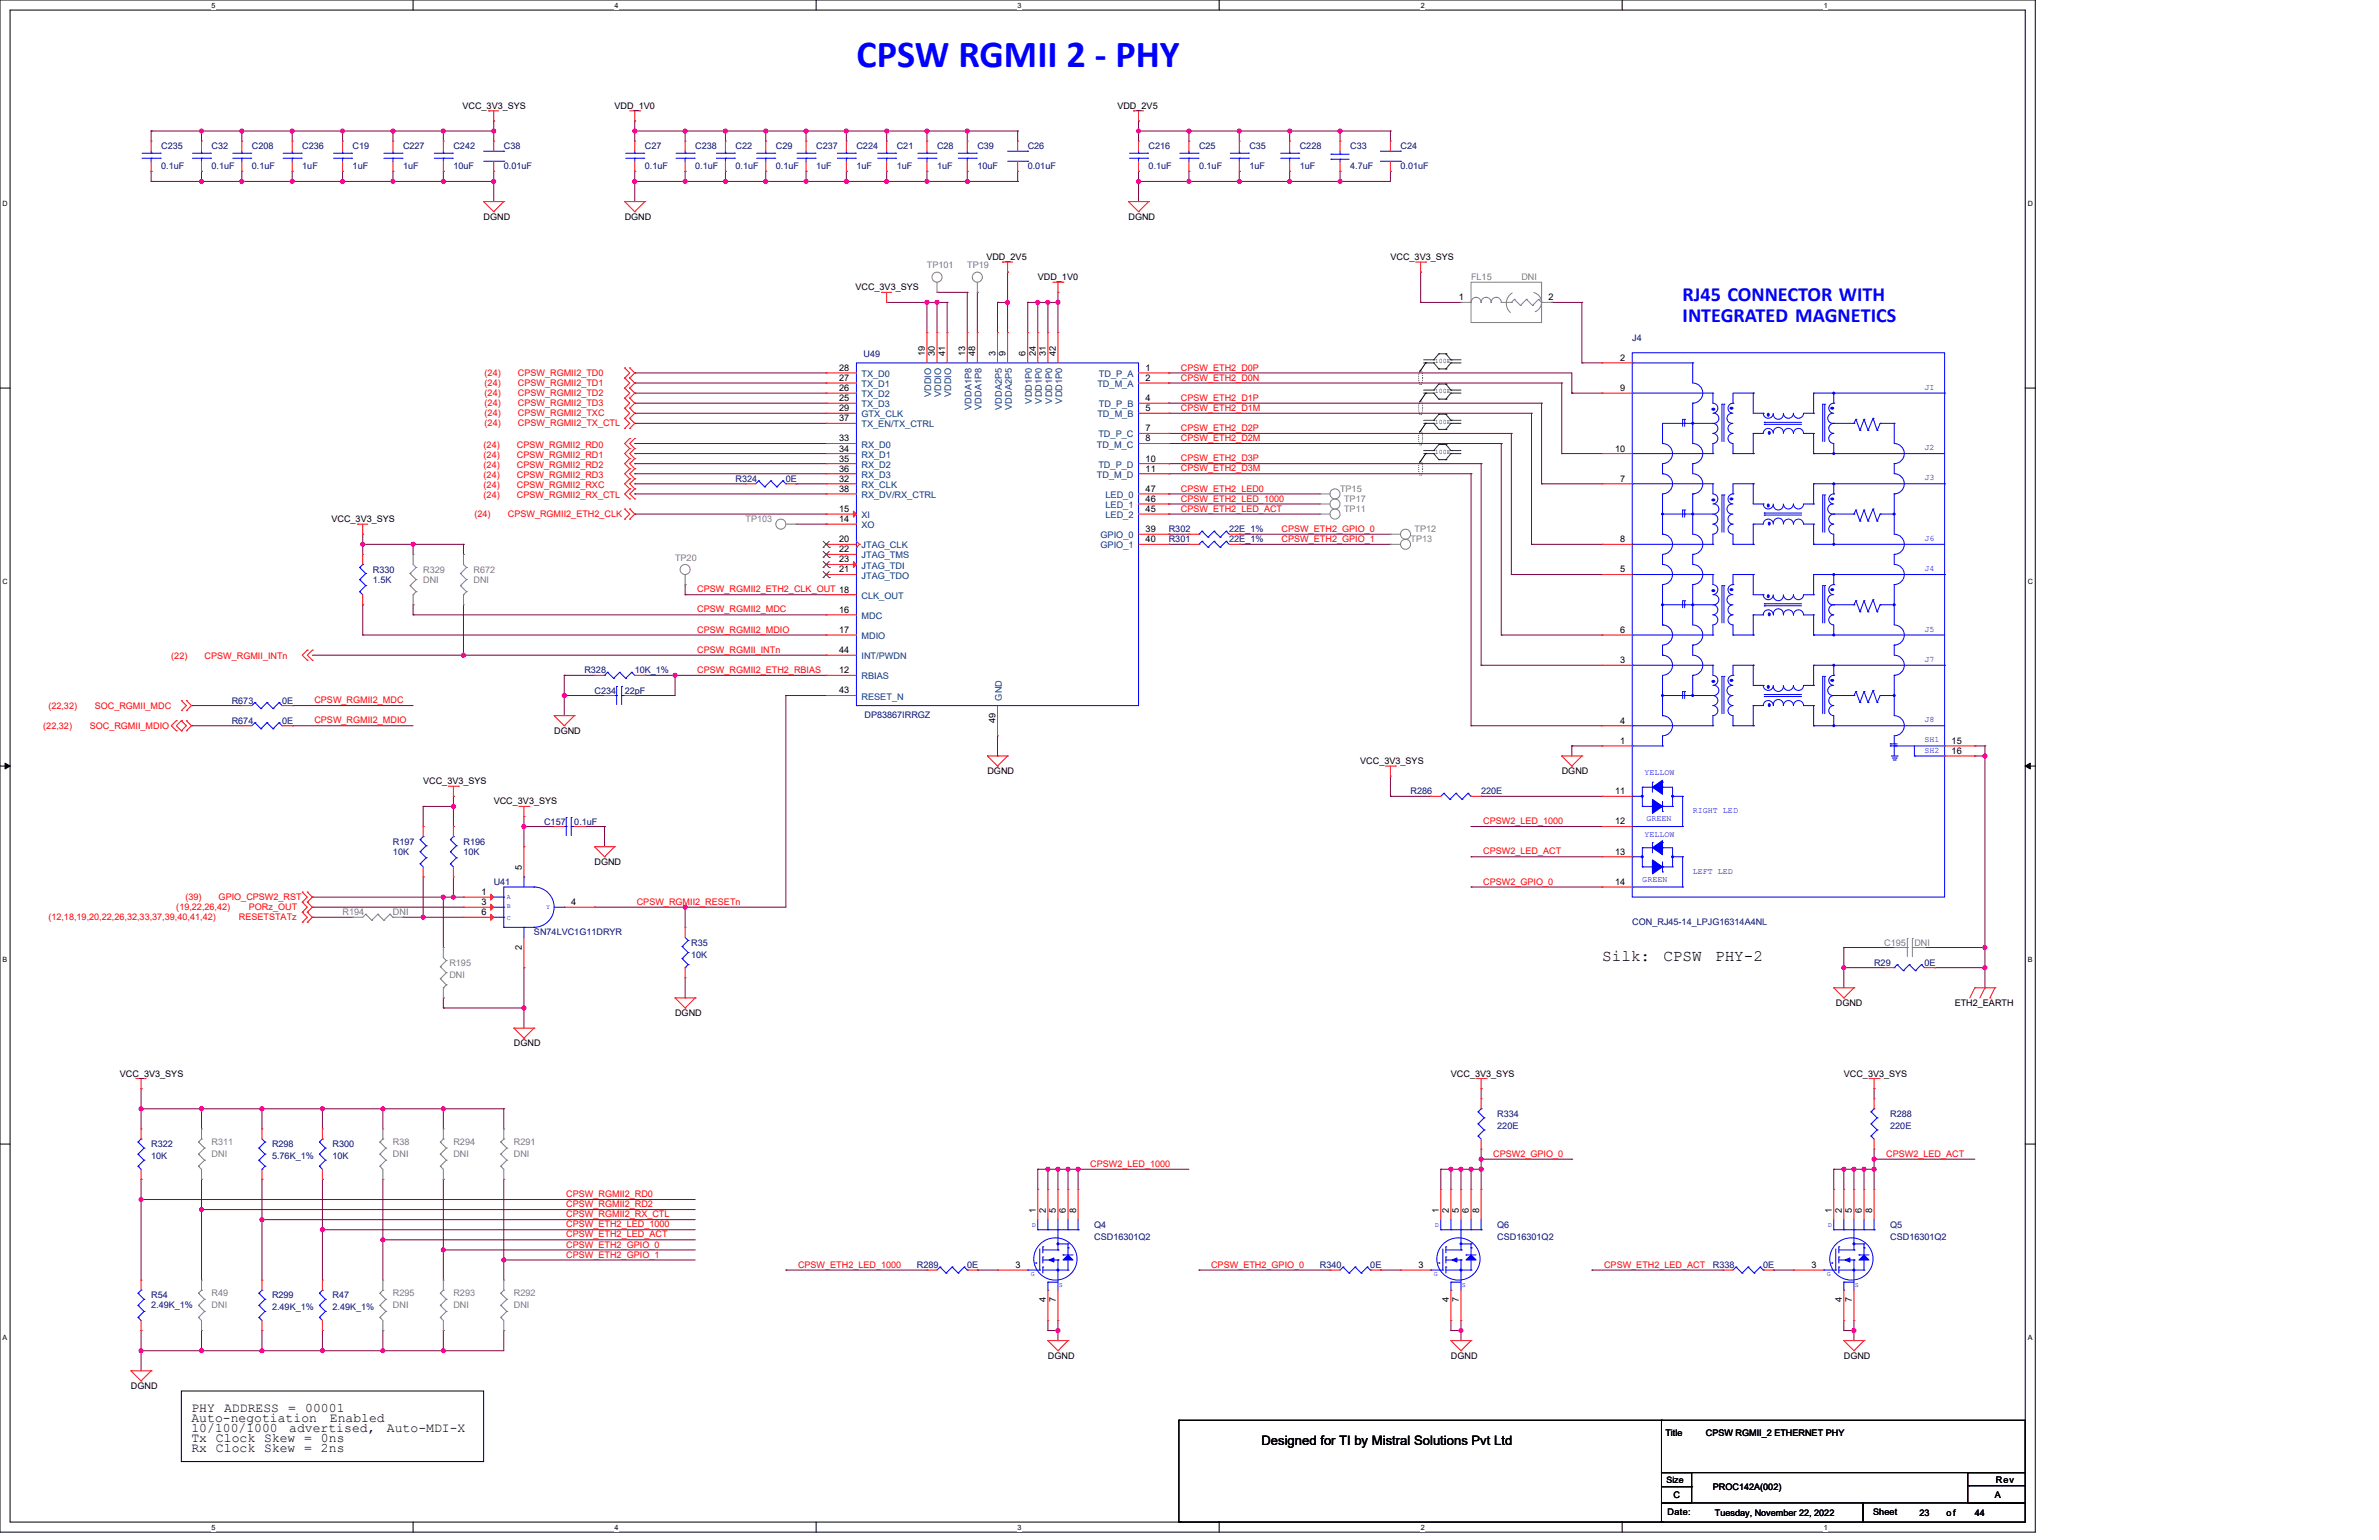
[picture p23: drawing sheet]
<svg xmlns="http://www.w3.org/2000/svg" width="432mm" height="279mm" viewBox="0 0 432 279" stroke-linecap="round" stroke-linejoin="round" font-family="sans-serif">
<defs><g id="words">
<text font-size="6.9" fill="#00f" x="155.4" y="12.1">CPSW RGMII 2 - PHY</text>
<g font-size="3.7" fill="#00f">
<text x="305.4" y="54.7">RJ45 CONNECTOR WITH</text>
<text x="305.4" y="58.3">INTEGRATED MAGNETICS</text>
</g>
<g font-size="2.9">
<text x="290.8" y="174.3">Silk:</text>
<text x="301.9" y="174.3">CPSW</text>
<text x="311.3" y="174.3">PHY-2</text>
</g>
<g font-size="2.4">
<text x="34.7" y="256.2">PHY</text>
<text x="40.7" y="256.2">ADDRESS</text>
<text x="52.3" y="256.2">=</text>
<text x="55.4" y="256.2">00001</text>
<text x="34.7" y="263.5">Rx Clock Skew = 2ns</text>
<text x="34.7" y="261.7">Tx Clock Skew = 0ns</text>
<text x="34.7" y="258">Auto-negotiation</text>
<text x="34.7" y="259.8">10/100/1000</text>
<text x="52.5" y="259.8">advertised,</text>
<text x="59.9" y="258">Enabled</text>
<text x="70.2" y="259.8">Auto-MDI-X</text>
<text x="229" y="262.2">Designed for TI by Mistral Solutions Pvt Ltd</text>
</g>
<g font-size="1.6">
<text x="83.9" y="19.8">VCC_3V3_SYS</text>
<text x="111.6" y="19.8">VDD_1V0</text>
<text x="202.8" y="19.8">VDD_2V5</text>
<text x="87.8" y="39.9">DGND</text>
<text x="113.4" y="39.9">DGND</text>
<text x="204.8" y="39.9">DGND</text>
<text x="179" y="47.2">VDD_2V5</text>
<text x="252.4" y="47.2">VCC_3V3_SYS</text>
<text x="155.3" y="52.7">VCC_3V3_SYS</text>
<text x="188.4" y="50.8">VDD_1V0</text>
<text x="264.8" y="54.5">1</text>
<text x="281.1" y="54.5">2</text>
<text x="167.9" y="64.6" transform="rotate(-90 167.9 64.6)">19</text>
<text x="169.7" y="64.6" transform="rotate(-90 169.7 64.6)">30</text>
<text x="171.5" y="64.6" transform="rotate(-90 171.5 64.6)">41</text>
<text x="175.2" y="64.6" transform="rotate(-90 175.2 64.6)">13</text>
<text x="177" y="64.6" transform="rotate(-90 177 64.6)">48</text>
<text x="180.7" y="64.6" transform="rotate(-90 180.7 64.6)">3</text>
<text x="182.5" y="64.6" transform="rotate(-90 182.5 64.6)">9</text>
<text x="186.2" y="64.6" transform="rotate(-90 186.2 64.6)">6</text>
<text x="188" y="64.6" transform="rotate(-90 188 64.6)">24</text>
<text x="189.8" y="64.6" transform="rotate(-90 189.8 64.6)">31</text>
<text x="191.7" y="64.6" transform="rotate(-90 191.7 64.6)">42</text>
<text x="294.1" y="65.5">2</text>
<text x="152.3" y="67.3">28</text>
<text x="152.3" y="69.1">27</text>
<text x="152.3" y="71">26</text>
<text x="207.9" y="67.3">1</text>
<text x="207.9" y="69.1">2</text>
<text x="294.1" y="71">9</text>
<text x="152.3" y="74.6">29</text>
<text x="152.3" y="76.4">37</text>
<text x="152.3" y="72.8">25</text>
<text x="207.9" y="72.8">4</text>
<text x="207.9" y="74.6">5</text>
<text x="152.3" y="80.1">33</text>
<text x="152.3" y="81.9">34</text>
<text x="152.3" y="83.7">35</text>
<text x="207.9" y="78.3">7</text>
<text x="207.9" y="80.1">8</text>
<text x="207.9" y="83.7">10</text>
<text x="293.1" y="81.9">10</text>
<text x="152.3" y="89.2">38</text>
<text x="152.3" y="85.6">36</text>
<text x="152.3" y="87.4">32</text>
<text x="207.9" y="85.6">11</text>
<text x="207.9" y="89.2">47</text>
<text x="294.1" y="87.4">7</text>
<text x="60.2" y="94.7">VCC_3V3_SYS</text>
<text x="152.3" y="92.9">15</text>
<text x="152.3" y="94.7">14</text>
<text x="207.9" y="91.1">46</text>
<text x="207.9" y="92.9">45</text>
<text x="152.3" y="98.4">20</text>
<text x="152.3" y="100.2">22</text>
<text x="207.9" y="96.5">39</text>
<text x="207.9" y="98.4">40</text>
<text x="294.1" y="98.4">8</text>
<text x="152.3" y="102">23</text>
<text x="152.3" y="103.9">21</text>
<text x="294.1" y="103.9">5</text>
<text x="152.3" y="111.2">16</text>
<text x="152.3" y="114.8">17</text>
<text x="152.3" y="118.5">44</text>
<text x="294.1" y="114.8">6</text>
<text x="152.3" y="122.2">12</text>
<text x="152.3" y="125.8">43</text>
<text x="294.1" y="120.3">3</text>
<text x="180.7" y="131.1" transform="rotate(-90 180.7 131.1)">49</text>
<text x="294.1" y="131.3">4</text>
<text x="100.6" y="133.1">DGND</text>
<text x="294.1" y="135">1</text>
<text x="354.2" y="135">15</text>
<text x="354.2" y="136.8">16</text>
<text x="76.8" y="142.3">VCC_3V3_SYS</text>
<text x="179.2" y="140.5">DGND</text>
<text x="246.9" y="138.6">VCC_3V3_SYS</text>
<text x="283.5" y="140.5">DGND</text>
<text x="89.6" y="146">VCC_3V3_SYS</text>
<text x="293.1" y="144.1">11</text>
<text x="293.1" y="149.6">12</text>
<text x="293.1" y="155.1">13</text>
<text x="94.7" y="157.8" transform="rotate(-90 94.7 157.8)">5</text>
<text x="107.9" y="156.9">DGND</text>
<text x="293.1" y="160.6">14</text>
<text x="87.4" y="162.4">1</text>
<text x="87.4" y="164.2">3</text>
<text x="87.4" y="166">6</text>
<text x="103.7" y="164.2">4</text>
<text x="94.7" y="172.3" transform="rotate(-90 94.7 172.3)">2</text>
<text x="122.5" y="184.4">DGND</text>
<text x="333.2" y="182.5">DGND</text>
<text x="354.8" y="182.5">ETH2_EARTH</text>
<text x="93.3" y="189.8">DGND</text>
<text x="21.8" y="195.3">VCC_3V3_SYS</text>
<text x="263.3" y="195.3">VCC_3V3_SYS</text>
<text x="334.7" y="195.3">VCC_3V3_SYS</text>
<text x="188" y="220" transform="rotate(-90 188 220)">1</text>
<text x="189.8" y="220" transform="rotate(-90 189.8 220)">2</text>
<text x="191.7" y="220" transform="rotate(-90 191.7 220)">5</text>
<text x="193.5" y="220" transform="rotate(-90 193.5 220)">6</text>
<text x="195.3" y="220" transform="rotate(-90 195.3 220)">8</text>
<text x="261.1" y="220" transform="rotate(-90 261.1 220)">1</text>
<text x="263" y="220" transform="rotate(-90 263 220)">2</text>
<text x="264.8" y="220" transform="rotate(-90 264.8 220)">5</text>
<text x="266.6" y="220" transform="rotate(-90 266.6 220)">6</text>
<text x="268.5" y="220" transform="rotate(-90 268.5 220)">8</text>
<text x="332.5" y="220" transform="rotate(-90 332.5 220)">1</text>
<text x="334.3" y="220" transform="rotate(-90 334.3 220)">2</text>
<text x="336.1" y="220" transform="rotate(-90 336.1 220)">5</text>
<text x="338" y="220" transform="rotate(-90 338 220)">6</text>
<text x="339.8" y="220" transform="rotate(-90 339.8 220)">8</text>
<text x="184.3" y="230.1">3</text>
<text x="257.5" y="230.1">3</text>
<text x="328.8" y="230.1">3</text>
<text x="189.8" y="236.3" transform="rotate(-90 189.8 236.3)">4</text>
<text x="191.7" y="236.3" transform="rotate(-90 191.7 236.3)">7</text>
<text x="263" y="236.3" transform="rotate(-90 263 236.3)">4</text>
<text x="264.8" y="236.3" transform="rotate(-90 264.8 236.3)">7</text>
<text x="334.3" y="236.3" transform="rotate(-90 334.3 236.3)">4</text>
<text x="336.1" y="236.3" transform="rotate(-90 336.1 236.3)">7</text>
<text x="190.2" y="246.5">DGND</text>
<text x="263.3" y="246.5">DGND</text>
<text x="334.7" y="246.5">DGND</text>
<text x="23.8" y="252">DGND</text>
<text x="302.3" y="260.6">Title</text>
<text x="309.6" y="260.6">CPSW RGMII_2 ETHERNET PHY</text>
<text x="302.5" y="269">Size</text>
<text x="362.3" y="269">Rev</text>
<text x="302.7" y="274.9">Date:</text>
<text x="303.8" y="271.8">C</text>
<text x="310.9" y="270.3">PROC142A(002)</text>
<text x="311.3" y="275.1">Tuesday, November 22, 2022</text>
<text x="340" y="274.9">Sheet</text>
<text x="348.4" y="275.1">23</text>
<text x="353.3" y="275.1">of</text>
<text x="358.4" y="275.1">44</text>
<text x="362.1" y="271.8">A</text>
</g>
<g font-size="1.6" fill="#000080">
<text x="29.3" y="27.1">C235</text>
<text x="38.4" y="27.1">C32</text>
<text x="45.7" y="27.1">C208</text>
<text x="54.9" y="27.1">C236</text>
<text x="64" y="27.1">C19</text>
<text x="73.2" y="27.1">C227</text>
<text x="82.3" y="27.1">C242</text>
<text x="91.4" y="27.1">C38</text>
<text x="117" y="27.1">C27</text>
<text x="126.2" y="27.1">C238</text>
<text x="133.5" y="27.1">C22</text>
<text x="140.8" y="27.1">C29</text>
<text x="148.1" y="27.1">C237</text>
<text x="155.4" y="27.1">C224</text>
<text x="162.8" y="27.1">C21</text>
<text x="170.1" y="27.1">C28</text>
<text x="177.4" y="27.1">C39</text>
<text x="186.5" y="27.1">C26</text>
<text x="208.5" y="27.1">C216</text>
<text x="217.6" y="27.1">C25</text>
<text x="226.8" y="27.1">C35</text>
<text x="235.9" y="27.1">C228</text>
<text x="245.1" y="27.1">C33</text>
<text x="254.2" y="27.1">C24</text>
<text x="29.3" y="30.7">0.1uF</text>
<text x="38.4" y="30.7">0.1uF</text>
<text x="45.7" y="30.7">0.1uF</text>
<text x="54.9" y="30.7">1uF</text>
<text x="64" y="30.7">1uF</text>
<text x="73.2" y="30.7">1uF</text>
<text x="82.3" y="30.7">10uF</text>
<text x="91.4" y="30.7">0.01uF</text>
<text x="117" y="30.7">0.1uF</text>
<text x="126.2" y="30.7">0.1uF</text>
<text x="133.5" y="30.7">0.1uF</text>
<text x="140.8" y="30.7">0.1uF</text>
<text x="148.1" y="30.7">1uF</text>
<text x="155.4" y="30.7">1uF</text>
<text x="162.8" y="30.7">1uF</text>
<text x="170.1" y="30.7">1uF</text>
<text x="177.4" y="30.7">10uF</text>
<text x="186.5" y="30.7">0.01uF</text>
<text x="208.5" y="30.7">0.1uF</text>
<text x="217.6" y="30.7">0.1uF</text>
<text x="226.8" y="30.7">1uF</text>
<text x="235.9" y="30.7">1uF</text>
<text x="245.1" y="30.7">4.7uF</text>
<text x="254.2" y="30.7">0.01uF</text>
<text x="156.7" y="64.7">U49</text>
<text x="296.3" y="61.8">J4</text>
<text x="133.5" y="87.4">R324</text>
<text x="142.6" y="87.4">0E</text>
<text x="212.1" y="96.6">R302</text>
<text x="212.1" y="98.4">R301</text>
<text x="223.1" y="96.6">22E_1%</text>
<text x="223.1" y="98.4">22E_1%</text>
<text x="67.7" y="103.9">R330</text>
<text x="67.7" y="105.7">1.5K</text>
<text x="106.1" y="122.2">R328</text>
<text x="107.9" y="125.8">C234</text>
<text x="113.4" y="125.8">22pF</text>
<text x="115.2" y="122.2">10K_1%</text>
<text x="42.1" y="127.7">R673</text>
<text x="42.1" y="131.3">R674</text>
<text x="51.2" y="127.7">0E</text>
<text x="51.2" y="131.3">0E</text>
<text x="156.9" y="130.2">DP83867IRRGZ</text>
<text x="98.8" y="149.6">C157</text>
<text x="104.2" y="149.6">0.1uF</text>
<text x="256" y="144.1">R286</text>
<text x="268.8" y="144.1">220E</text>
<text x="71.3" y="153.3">R197</text>
<text x="71.3" y="155.1">10K</text>
<text x="84.1" y="153.3">R196</text>
<text x="84.1" y="155.1">10K</text>
<text x="89.6" y="160.6">U41</text>
<text x="296.3" y="167.9">CON_RJ45-14_LPJG16314A4NL</text>
<text x="96.9" y="169.7">SN74LVC1G11DRYR</text>
<text x="125.5" y="171.5">R35</text>
<text x="125.5" y="173.7">10K</text>
<text x="340.2" y="175.2">R29</text>
<text x="349.3" y="175.2">0E</text>
<text x="271.8" y="202.6">R334</text>
<text x="343.1" y="202.6">R288</text>
<text x="27.4" y="208.1">R322</text>
<text x="49.4" y="208.1">R298</text>
<text x="60.3" y="208.1">R300</text>
<text x="271.8" y="204.8">220E</text>
<text x="343.1" y="204.8">220E</text>
<text x="27.4" y="210.3">10K</text>
<text x="49.4" y="210.3">5.76K_1%</text>
<text x="60.3" y="210.3">10K</text>
<text x="198.6" y="222.8">Q4</text>
<text x="198.6" y="225">CSD16301Q2</text>
<text x="271.8" y="222.8">Q6</text>
<text x="271.8" y="225">CSD16301Q2</text>
<text x="343.1" y="222.8">Q5</text>
<text x="343.1" y="225">CSD16301Q2</text>
<text x="166.4" y="230.1">R289</text>
<text x="175.6" y="230.1">0E</text>
<text x="239.6" y="230.1">R340</text>
<text x="248.7" y="230.1">0E</text>
<text x="310.9" y="230.1">R338</text>
<text x="320" y="230.1">0E</text>
<text x="27.4" y="235.6">R54</text>
<text x="27.4" y="237.4">2.49K_1%</text>
<text x="49.4" y="235.6">R299</text>
<text x="49.4" y="237.8">2.49K_1%</text>
<text x="60.3" y="235.6">R47</text>
<text x="60.3" y="237.8">2.49K_1%</text>
</g>
<g font-size="1.6" fill="#808080">
<text x="168.2" y="48.7">TP101</text>
<text x="175.6" y="48.7">TP19</text>
<text x="267" y="50.8">FL15</text>
<text x="276.1" y="50.8">DNI</text>
<text x="243.2" y="89.3">TP15</text>
<text x="135.3" y="94.7">TP103</text>
<text x="244" y="91.1">TP17</text>
<text x="244" y="92.9">TP11</text>
<text x="122.5" y="101.7">TP20</text>
<text x="256" y="98.4">TP13</text>
<text x="256.8" y="96.6">TP12</text>
<text x="76.8" y="103.9">R329</text>
<text x="76.8" y="105.7">DNI</text>
<text x="86" y="103.9">R672</text>
<text x="86" y="105.7">DNI</text>
<text x="62.2" y="166.1">R194</text>
<text x="71.3" y="166.1">DNI</text>
<text x="342" y="171.5">C195</text>
<text x="347.5" y="171.5">DNI</text>
<text x="81.6" y="175.2">R195</text>
<text x="81.6" y="177.4">DNI</text>
<text x="38.4" y="207.8">R311</text>
<text x="38.4" y="210">DNI</text>
<text x="71.3" y="207.8">R38</text>
<text x="71.3" y="210">DNI</text>
<text x="82.3" y="207.8">R294</text>
<text x="82.3" y="210">DNI</text>
<text x="93.3" y="207.8">R291</text>
<text x="93.3" y="210">DNI</text>
<text x="38.4" y="235.2">R49</text>
<text x="38.4" y="237.4">DNI</text>
<text x="71.3" y="235.2">R295</text>
<text x="71.3" y="237.4">DNI</text>
<text x="82.3" y="235.2">R293</text>
<text x="82.3" y="237.4">DNI</text>
<text x="93.3" y="235.2">R292</text>
<text x="93.3" y="237.4">DNI</text>
</g>
<g font-size="1.6" fill="#f00">
<text x="88" y="68.2">(24)</text>
<text x="88" y="71.9">(24)</text>
<text x="88" y="70.1">(24)</text>
<text x="94" y="68.2">CPSW_RGMII2_TD0</text>
<text x="94" y="71.9">CPSW_RGMII2_TD2</text>
<text x="94" y="70.1">CPSW_RGMII2_TD1</text>
<text x="214.3" y="67.2">CPSW_ETH2_D0P</text>
<text x="214.3" y="69.1">CPSW_ETH2_D0N</text>
<text x="88" y="73.7">(24)</text>
<text x="88" y="77.4">(24)</text>
<text x="88" y="75.5">(24)</text>
<text x="94" y="73.7">CPSW_RGMII2_TD3</text>
<text x="94" y="77.4">CPSW_RGMII2_TX_CTL</text>
<text x="94" y="75.5">CPSW_RGMII2_TXC</text>
<text x="214.3" y="72.7">CPSW_ETH2_D1P</text>
<text x="214.3" y="74.5">CPSW_ETH2_D1M</text>
<text x="87.8" y="81.2">(24)</text>
<text x="87.8" y="83">(24)</text>
<text x="93.8" y="81.2">CPSW_RGMII2_RD0</text>
<text x="93.8" y="83">CPSW_RGMII2_RD1</text>
<text x="214.3" y="80">CPSW_ETH2_D2M</text>
<text x="214.3" y="78.2">CPSW_ETH2_D2P</text>
<text x="214.3" y="83.7">CPSW_ETH2_D3P</text>
<text x="87.8" y="88.5">(24)</text>
<text x="87.8" y="84.9">(24)</text>
<text x="87.8" y="86.7">(24)</text>
<text x="93.8" y="88.5">CPSW_RGMII2_RXC</text>
<text x="93.8" y="84.9">CPSW_RGMII2_RD2</text>
<text x="93.8" y="86.7">CPSW_RGMII2_RD3</text>
<text x="214.3" y="85.5">CPSW_ETH2_D3M</text>
<text x="214.3" y="89.2">CPSW_ETH2_LED0</text>
<text x="86.1" y="93.8">(24)</text>
<text x="87.8" y="90.4">(24)</text>
<text x="92.2" y="93.8">CPSW_RGMII2_ETH2_CLK</text>
<text x="93.8" y="90.4">CPSW_RGMII2_RX_CTL</text>
<text x="214.3" y="91">CPSW_ETH2_LED_1000</text>
<text x="214.3" y="92.8">CPSW_ETH2_LED_ACT</text>
<text x="232.6" y="96.5">CPSW_ETH2_GPIO_0</text>
<text x="232.6" y="98.3">CPSW_ETH2_GPIO_1</text>
<text x="126.6" y="107.5">CPSW_RGMII2_ETH2_CLK_OUT 18</text>
<text x="126.6" y="111.1">CPSW_RGMII2_MDC</text>
<text x="31.1" y="119.6">(22)</text>
<text x="37.1" y="119.6">CPSW_RGMII_INTn</text>
<text x="126.6" y="114.8">CPSW_RGMII2_MDIO</text>
<text x="126.6" y="118.4">CPSW_RGMII_INTn</text>
<text x="126.6" y="122.1">CPSW_RGMII2_ETH2_RBIAS</text>
<text x="8.8" y="128.6">(22,32)</text>
<text x="17.2" y="128.6">SOC_RGMII_MDC</text>
<text x="57.1" y="127.6">CPSW_RGMII2_MDC</text>
<text x="57.1" y="131.2">CPSW_RGMII2_MDIO</text>
<text x="7.9" y="132.2">(22,32)</text>
<text x="16.3" y="132.2">SOC_RGMII_MDIO</text>
<text x="269.2" y="149.5">CPSW2_LED_1000</text>
<text x="269.2" y="155">CPSW2_LED_ACT</text>
<text x="269.2" y="160.5">CPSW2_GPIO_0</text>
<text x="8.8" y="167">(12,18,19,20,22,26,32,33,37,39,40,41,42)</text>
<text x="32" y="165.1">(19,22,26,42)</text>
<text x="33.6" y="163.3">(39)</text>
<text x="39.7" y="163.3">GPIO_CPSW2_RST</text>
<text x="43.3" y="167">RESETSTATz</text>
<text x="45.2" y="165.1">PORz_OUT</text>
<text x="115.6" y="164.2">CPSW_RGMII2_RESETn</text>
<text x="271" y="209.9">CPSW2_GPIO_0</text>
<text x="342.3" y="209.9">CPSW2_LED_ACT</text>
<text x="197.9" y="211.7">CPSW2_LED_1000</text>
<text x="102.8" y="220.8">CPSW_RGMII2_RX_CTL</text>
<text x="102.8" y="217.2">CPSW_RGMII2_RD0</text>
<text x="102.8" y="219">CPSW_RGMII2_RD2</text>
<text x="102.8" y="226.3">CPSW_ETH2_GPIO_0</text>
<text x="102.8" y="222.7">CPSW_ETH2_LED_1000</text>
<text x="102.8" y="224.5">CPSW_ETH2_LED_ACT</text>
<text x="102.8" y="228.2">CPSW_ETH2_GPIO_1</text>
<text x="144.8" y="230">CPSW_ETH2_LED_1000</text>
<text x="219.8" y="230">CPSW_ETH2_GPIO_0</text>
<text x="291.1" y="230">CPSW_ETH2_LED_ACT</text>
</g>
<g font-size="1.6" fill="#004080">
<text x="156.4" y="68.4">TX_D0</text>
<text x="156.4" y="70.2">TX_D1</text>
<text x="199.2" y="70.2">TD_M_A</text>
<text x="199.5" y="68.4">TD_P_A</text>
<text x="156.4" y="75.7">GTX_CLK</text>
<text x="156.4" y="77.5">TX_EN/TX_CTRL</text>
<text x="156.4" y="72.1">TX_D2</text>
<text x="156.4" y="73.9">TX_D3</text>
<text x="169" y="72" transform="rotate(-90 169 72)">VDDIO</text>
<text x="170.8" y="72" transform="rotate(-90 170.8 72)">VDDIO</text>
<text x="172.7" y="72" transform="rotate(-90 172.7 72)">VDDIO</text>
<text x="176.3" y="74.3" transform="rotate(-90 176.3 74.3)">VDDA1P8</text>
<text x="178.2" y="74.3" transform="rotate(-90 178.2 74.3)">VDDA1P8</text>
<text x="181.8" y="74.3" transform="rotate(-90 181.8 74.3)">VDDA2P5</text>
<text x="183.6" y="74.3" transform="rotate(-90 183.6 74.3)">VDDA2P5</text>
<text x="187.3" y="73.2" transform="rotate(-90 187.3 73.2)">VDD1P0</text>
<text x="189.1" y="73.2" transform="rotate(-90 189.1 73.2)">VDD1P0</text>
<text x="191" y="73.2" transform="rotate(-90 191 73.2)">VDD1P0</text>
<text x="192.8" y="73.2" transform="rotate(-90 192.8 73.2)">VDD1P0</text>
<text x="199.2" y="75.7">TD_M_B</text>
<text x="199.5" y="73.9">TD_P_B</text>
<text x="156.4" y="81.2">RX_D0</text>
<text x="156.4" y="83">RX_D1</text>
<text x="199.1" y="81.2">TD_M_C</text>
<text x="199.4" y="79.4">TD_P_C</text>
<text x="156.4" y="84.9">RX_D2</text>
<text x="156.4" y="86.7">RX_D3</text>
<text x="156.4" y="88.5">RX_CLK</text>
<text x="199.1" y="86.7">TD_M_D</text>
<text x="199.4" y="84.9">TD_P_D</text>
<text x="156.4" y="90.4">RX_DV/RX_CTRL</text>
<text x="156.4" y="94">XI</text>
<text x="156.4" y="95.8">XO</text>
<text x="200.7" y="90.4">LED_0</text>
<text x="200.7" y="92.2">LED_1</text>
<text x="200.7" y="94">LED_2</text>
<text x="156.4" y="99.5">JTAG_CLK</text>
<text x="156.4" y="101.3">JTAG_TMS</text>
<text x="199.7" y="97.7">GPIO_0</text>
<text x="199.7" y="99.5">GPIO_1</text>
<text x="156.4" y="103.2">JTAG_TDI</text>
<text x="156.4" y="105">JTAG_TDO</text>
<text x="156.4" y="108.6">CLK_OUT</text>
<text x="156.4" y="112.3">MDC</text>
<text x="156.4" y="116">MDIO</text>
<text x="156.4" y="119.6">INT/PWDN</text>
<text x="156.4" y="123.3">RBIAS</text>
<text x="156.4" y="126.9">RESET_N</text>
<text x="181.8" y="127.1" transform="rotate(-90 181.8 127.1)">GND</text>
</g>
<g font-size="1.5" fill="#00f">
<text x="349.3" y="70.7">JI</text>
<text x="349.3" y="81.7">J2</text>
<text x="349.3" y="87.2">J3</text>
<text x="349.3" y="98.1">J6</text>
<text x="349.3" y="103.6">J4</text>
<text x="349.3" y="114.6">J5</text>
<text x="349.3" y="120.1">J7</text>
<text x="349.3" y="131">J8</text>
<text x="349.3" y="134.7">SH1</text>
<text x="349.3" y="136.5">SH2</text>
<text x="298.5" y="140.6">YELLOW</text>
<text x="298.8" y="149">GREEN</text>
<text x="307.2" y="147.5">RIGHT LED</text>
<text x="298.5" y="151.9">YELLOW</text>
<text x="298.1" y="159.9">GREEN</text>
<text x="307.2" y="158.5">LEFT LED</text>
</g>
<g font-size="1.3">
<text x="38.4" y="1.4">5</text>
<text x="111.6" y="1.4">4</text>
<text x="184.7" y="1.4">3</text>
<text x="257.9" y="1.4">2</text>
<text x="331" y="1.4">1</text>
<text x=".5" y="37.3">D</text>
<text x="368" y="37.3">D</text>
<text x=".5" y="105.9">C</text>
<text x="368" y="105.9">C</text>
<text x=".5" y="174.4">B</text>
<text x="368" y="174.4">B</text>
<text x=".5" y="243">A</text>
<text x="368" y="243">A</text>
<text x="38.4" y="277.5">5</text>
<text x="111.6" y="277.5">4</text>
<text x="184.7" y="277.5">3</text>
<text x="257.9" y="277.5">2</text>
<text x="331" y="277.5">1</text>
</g>
<g font-size="1.2">
<text x="260.4" y="65.9">100E</text>
<text x="260.4" y="71.4">100E</text>
<text x="260.4" y="76.9">100E</text>
<text x="260.4" y="82.3">100E</text>
</g>
<g font-size="1.2" fill="#00f">
<text x="92" y="164.8">B</text>
<text x="92" y="166.8">C</text>
<text x="92" y="163.2">A</text>
<text x="99.1" y="165">Y</text>
<text x="187.3" y="222.6">D</text>
<text x="260.4" y="222.6">D</text>
<text x="331.7" y="222.6">D</text>
<text x="187.1" y="231.6">G</text>
<text x="192.2" y="233.6">S</text>
<text x="260.2" y="231.6">G</text>
<text x="265.4" y="233.6">S</text>
<text x="331.6" y="231.6">G</text>
<text x="336.7" y="233.6">S</text>
</g>
</g></defs>
<path d="M0 0h369.4v278h-369.4zM1.8 1.8h365.8v274.3h-365.8z" fill="none" stroke="#000" stroke-width=".18"/>
<g fill="#fff">
<path d="M38.4 .2h.7v1.4h-.7z"/>
<path d="M38.4 276.3h.7v1.5h-.7z"/>
</g>
<path d="M75 0v1.8M75 276.1v1.9" fill="none" stroke="#000" stroke-width=".18"/>
<g fill="#fff">
<path d="M111.6 .2h.7v1.4h-.7z"/>
<path d="M111.6 276.3h.7v1.5h-.7z"/>
</g>
<path d="M148.1 0v1.8M148.1 276.1v1.9" fill="none" stroke="#000" stroke-width=".18"/>
<g fill="#fff">
<path d="M184.7 .2h.7v1.4h-.7z"/>
<path d="M184.7 276.3h.7v1.5h-.7z"/>
</g>
<path d="M221.3 0v1.8M221.3 276.1v1.9" fill="none" stroke="#000" stroke-width=".18"/>
<g fill="#fff">
<path d="M257.9 .2h.7v1.4h-.7z"/>
<path d="M257.9 276.3h.7v1.5h-.7z"/>
</g>
<path d="M294.4 0v1.8M294.4 276.1v1.9" fill="none" stroke="#000" stroke-width=".18"/>
<g fill="#fff">
<path d="M331 .2h.7v1.4h-.7z"/>
<path d="M331 276.3h.7v1.5h-.7z"/>
<path d="M.5 36.1h.9v1.5h-.9z"/>
<path d="M368 36.1h1v1.5h-1z"/>
<path d="M.5 104.7h.9v1.5h-.9z"/>
<path d="M368 104.7h1v1.5h-1z"/>
</g>
<path d="M0 70.4h1.8M367.6 70.4h1.8" fill="none" stroke="#000" stroke-width=".18"/>
<g fill="#fff">
<path d="M.5 173.3h.8v1.4h-.8z"/>
<path d="M368 173.3h.9v1.4h-.9z"/>
</g>
<path d="M0 139h1.8M.9 138.5l.9 .5-.9 .5zM367.6 139l.9-.5v1zM367.6 139h1.8" fill="none" stroke="#000" stroke-width=".18"/>
<path d="M.9 138.5l.9 .5-.9 .5zM367.6 139l.9-.5v1z" fill="#000"/>
<g fill="#fff">
<path d="M.5 241.9h.8v1.4h-.8z"/>
<path d="M368 241.9h.9v1.4h-.9z"/>
</g>
<path d="M258.8 65.8h.1M258.8 71.3h.1M258.8 76.8h.1M258.8 65.8l-1.1 1.7M258.8 71.3l-1.1 1.7M258.8 76.8l-1.1 1.7M258.8 82.3h.1M258.8 82.3l-1.1 1.6M0 207.6h1.8M367.6 207.6h1.8M32.9 252.4h54.9v12.8h-54.9z" fill="none" stroke="#000" stroke-width=".18"/>
<g fill="none" stroke="#008000" stroke-width=".18">
<path d="M258.4 65.3h1.8M258.4 65.8h1.8M258.4 70.8h1.8M258.4 71.3h1.8M258.4 76.3h1.8M258.4 76.8h1.8M260.2 65.3h.1M260.2 65.8h.1M260.2 70.8h.1M260.2 71.3h.1M260.2 76.3h.1M260.2 76.8h.1"/>
<path d="M260.2 65.8l1 1.1M260.2 71.3l1 1.1M260.2 76.8l1 1.1M261.2 64.2h.1M261.2 66.9h.1M261.2 69.7h.1M261.2 72.4h.1M261.2 75.2h.1M261.2 77.9h.1M261.2 64.2l-1 1.1M261.2 64.2h1.2M261.2 66.9h1.2"/>
<path d="M261.2 69.7l-1 1.1M261.2 69.7h1.2M261.2 72.4h1.2M261.2 75.2l-1 1.1M261.2 75.2h1.2M261.2 77.9h1.2M262.4 64.2h.1M262.4 66.9h.1M262.4 69.7h.1M262.4 72.4h.1M262.4 75.2h.1M262.4 77.9h.1"/>
<path d="M262.4 64.2l.9 1.1M262.4 69.7l.9 1.1M262.4 75.2l.9 1.1M263.3 65.3h.1M263.3 65.8h.1M263.3 70.8h.1M263.3 71.3h.1M263.3 76.3h.1M263.3 76.8h.1M263.3 65.3h1.9M263.3 65.8h1.9M263.3 65.8l-.9 1.1"/>
<path d="M263.3 70.8h1.9M263.3 71.3h1.9M263.3 71.3l-.9 1.1M263.3 76.3h1.9M263.3 76.8h1.9M263.3 76.8l-.9 1.1M258.4 81.7h1.8M258.4 82.3h1.8M260.2 81.7h.1M260.2 82.3h.1M260.2 82.3l1 1.1M261.2 80.7h.1"/>
<path d="M261.2 83.4h.1M261.2 80.7l-1 1M261.2 80.7h1.2M261.2 83.4h1.2M262.4 80.7h.1M262.4 83.4h.1M262.4 80.7l.9 1M263.3 81.7h.1M263.3 82.3h.1M263.3 81.7h1.9M263.3 82.3h1.9M263.3 82.3l-.9 1.1"/>
</g>
<path d="M257.7 67.2l.2-.1a2.74 2.74 0 0 1 0 2.7 2.83 2.83 0 0 1-.2-2.6zM257.7 72.7l.2-.1a2.74 2.74 0 0 1 0 2.7 2.83 2.83 0 0 1-.2-2.6zM257.7 78.2l.2-.1a2.72 2.72 0 0 1 0 2.7 2.82 2.82 0 0 1-.2-2.6zM257.7 83.7l.2-.1a2.74 2.74 0 0 1 0 2.7 2.83 2.83 0 0 1-.2-2.6z" fill="none" stroke="#000" stroke-width=".18" stroke-dasharray="0 .4"/>
<g fill="none" stroke="#800040" stroke-width=".18">
<path d="M181.1 137.2h.1M181.1 133.5v3.7M334.7 175.6h.1M334.7 171.9h.1M334.7 175.6h7.3M334.7 171.9v3.7M351.1 175.6h.1M351.1 175.6h9.2M25.6 197.5h.1M25.6 197.5v3.7M25.6 245.1h.1M25.6 245.1v3.6"/>
<path d="M80.5 245.1h.1M80.5 245.1h10.9"/>
</g>
<circle cx="334.7" cy="175.6" r=".36" fill="#f0f"/>
<circle cx="334.7" cy="175.6" r=".36" fill="none" stroke="#f0f" stroke-width=".18"/>
<path d="M358.4 137.2h.1M358.4 137.2h1.9M334.7 171.9h.1M334.7 175.6h.1M334.7 171.9h9.1M334.7 175.6v3.6M349.3 171.9h.1M349.3 171.9h11v3.7M360.3 175.6h.1" fill="none" stroke="#800040" stroke-width=".18"/>
<circle cx="360.3" cy="175.6" r=".36" fill="#f0f"/>
<circle cx="360.3" cy="175.6" r=".36" fill="none" stroke="#f0f" stroke-width=".18"/>
<g fill="none" stroke="#800040" stroke-width=".18">
<path d="M181.1 54.9h.1M181.1 54.9h1.8M186.5 54.9h.1M186.5 54.9h1.9M192 53h.1M192 53v1.9M115.2 67.7h.1M115.2 76.8h.1M115.2 75h.1M115.2 67.7h34.8M115.2 76.8h34.8M115.2 75h34.8"/>
<path d="M212.1 67.7h.1M212.1 67.7h73.2M115.2 93.3h.1M115.2 93.3h34.8M124.4 106.1h.1M124.4 106.1v1.8M117 122.5h.1M117 122.5h5.5M285.3 135.3h.1M285.3 135.3v1.9M285.3 135.3h5.5M360.3 179.2h.1"/>
<path d="M360.3 175.6v3.6"/>
</g>
<circle cx="192" cy="54.9" r=".36" fill="#f0f"/>
<circle cx="192" cy="54.9" r=".36" fill="none" stroke="#f0f" stroke-width=".18"/>
<path d="M182.9 49.4h.1M182.9 49.4v5.5" fill="none" stroke="#800040" stroke-width=".18"/>
<circle cx="182.9" cy="54.9" r=".36" fill="#f0f"/>
<circle cx="182.9" cy="54.9" r=".36" fill="none" stroke="#f0f" stroke-width=".18"/>
<path d="M160.9 54.9h7.3M168.2 54.9h.1" fill="none" stroke="#800040" stroke-width=".18"/>
<circle cx="168.2" cy="54.9" r=".36" fill="#f0f"/>
<circle cx="168.2" cy="54.9" r=".36" fill="none" stroke="#f0f" stroke-width=".18"/>
<path d="M102.4 122.5h.1M102.4 122.5h5.5M102.4 122.5v3.7" fill="none" stroke="#800040" stroke-width=".18"/>
<circle cx="102.4" cy="126.2" r=".36" fill="#f0f"/>
<circle cx="102.4" cy="126.2" r=".36" fill="none" stroke="#f0f" stroke-width=".18"/>
<path d="M27.4 32.9h.1M27.4 32.9h9.2" fill="none" stroke="#800040" stroke-width=".18"/>
<circle cx="36.6" cy="32.9" r=".36" fill="#f0f"/>
<circle cx="36.6" cy="32.9" r=".36" fill="none" stroke="#f0f" stroke-width=".18"/>
<path d="M27.4 23.8h.1M27.4 23.8v1.8M36.6 23.8h.1M36.6 23.8h7.3M206.7 23.8h.1M206.7 23.8h9.1" fill="none" stroke="#800040" stroke-width=".18"/>
<circle cx="215.8" cy="23.8" r=".36" fill="#f0f"/>
<circle cx="215.8" cy="23.8" r=".36" fill="none" stroke="#f0f" stroke-width=".18"/>
<circle cx="206.6" cy="23.8" r=".36" fill="#f0f"/>
<circle cx="206.6" cy="23.8" r=".36" fill="none" stroke="#f0f" stroke-width=".18"/>
<path d="M115.2 32.9h.1M115.2 32.9v3.7M206.7 23.8h.1M206.7 23.8v1.8" fill="none" stroke="#800040" stroke-width=".18"/>
<circle cx="115.2" cy="32.9" r=".36" fill="#f0f"/>
<circle cx="115.2" cy="32.9" r=".36" fill="none" stroke="#f0f" stroke-width=".18"/>
<g fill="none" stroke="#800040" stroke-width=".18">
<path d="M27.4 31.1h.1M27.4 31.1v1.8M36.6 23.8h.1M36.6 32.9h.1M36.6 31.1h.1M36.6 23.8v1.8M36.6 31.1v1.8M36.6 32.9h7.3M89.6 21.9h.1M89.6 21.9v1.9M206.7 21.9h.1M206.7 21.9v1.9"/>
<path d="M224.9 23.8h.1M224.9 23.8v1.8M224.9 23.8h9.2"/>
</g>
<circle cx="234.1" cy="23.8" r=".36" fill="#f0f"/>
<circle cx="234.1" cy="23.8" r=".36" fill="none" stroke="#f0f" stroke-width=".18"/>
<circle cx="224.9" cy="23.8" r=".36" fill="#f0f"/>
<circle cx="224.9" cy="23.8" r=".36" fill="none" stroke="#f0f" stroke-width=".18"/>
<path d="M206.7 31.1h.1M206.7 32.9h.1M206.7 31.1v1.8M206.7 32.9h9.1M215.8 23.8h.1M215.8 23.8v1.8M215.8 23.8h9.1" fill="none" stroke="#800040" stroke-width=".18"/>
<circle cx="215.8" cy="32.9" r=".36" fill="#f0f"/>
<circle cx="215.8" cy="32.9" r=".36" fill="none" stroke="#f0f" stroke-width=".18"/>
<path d="M215.8 32.9h.1M215.8 32.9h18.3M224.9 31.1h.1M224.9 32.9h.1M224.9 31.1v1.8M243.2 31.1h.1M243.2 31.1v1.8" fill="none" stroke="#800040" stroke-width=".18"/>
<circle cx="234.1" cy="32.9" r=".36" fill="#f0f"/>
<circle cx="234.1" cy="32.9" r=".36" fill="none" stroke="#f0f" stroke-width=".18"/>
<circle cx="224.9" cy="32.9" r=".36" fill="#f0f"/>
<circle cx="224.9" cy="32.9" r=".36" fill="none" stroke="#f0f" stroke-width=".18"/>
<path d="M234.1 31.1h.1M234.1 32.9h.1M234.1 31.1v1.8M234.1 32.9h9.1" fill="none" stroke="#800040" stroke-width=".18"/>
<circle cx="243.2" cy="32.9" r=".36" fill="#f0f"/>
<circle cx="243.2" cy="32.9" r=".36" fill="none" stroke="#f0f" stroke-width=".18"/>
<path d="M206.7 32.9h.1M206.7 32.9v3.7" fill="none" stroke="#800040" stroke-width=".18"/>
<circle cx="206.6" cy="32.9" r=".36" fill="#f0f"/>
<circle cx="206.6" cy="32.9" r=".36" fill="none" stroke="#f0f" stroke-width=".18"/>
<path d="M234.1 23.8h.1M234.1 23.8v1.8M234.1 23.8h9.1" fill="none" stroke="#800040" stroke-width=".18"/>
<circle cx="243.2" cy="23.8" r=".36" fill="#f0f"/>
<circle cx="243.2" cy="23.8" r=".36" fill="none" stroke="#f0f" stroke-width=".18"/>
<path d="M115.2 21.9h.1M115.2 23.8h.1M115.2 21.9v1.9M115.2 23.8h9.2" fill="none" stroke="#800040" stroke-width=".18"/>
<circle cx="124.4" cy="23.8" r=".36" fill="#f0f"/>
<circle cx="124.4" cy="23.8" r=".36" fill="none" stroke="#f0f" stroke-width=".18"/>
<circle cx="115.2" cy="23.8" r=".36" fill="#f0f"/>
<circle cx="115.2" cy="23.8" r=".36" fill="none" stroke="#f0f" stroke-width=".18"/>
<g fill="none" stroke="#800040" stroke-width=".18">
<path d="M115.2 23.8h.1M115.2 23.8v1.8M124.4 23.8h.1M124.4 23.8v1.8M124.4 23.8h7.3M131.7 23.8h.1M131.7 23.8v1.8M139 23.8h.1M139 23.8h7.3M139 23.8v1.8M175.6 23.8h.1M175.6 23.8v1.8"/>
<path d="M215.8 31.1h.1M215.8 31.1v1.8"/>
</g>
<circle cx="146.3" cy="23.8" r=".36" fill="#f0f"/>
<circle cx="146.3" cy="23.8" r=".36" fill="none" stroke="#f0f" stroke-width=".18"/>
<circle cx="139" cy="23.8" r=".36" fill="#f0f"/>
<circle cx="139" cy="23.8" r=".36" fill="none" stroke="#f0f" stroke-width=".18"/>
<path d="M146.3 23.8h.1M146.3 23.8v1.8M146.3 23.8h7.3M153.6 23.8h.1M153.6 23.8v1.8" fill="none" stroke="#800040" stroke-width=".18"/>
<circle cx="153.6" cy="23.8" r=".36" fill="#f0f"/>
<circle cx="153.6" cy="23.8" r=".36" fill="none" stroke="#f0f" stroke-width=".18"/>
<path d="M146.3 31.1h.1M146.3 31.1v1.8M153.6 23.8h.1M153.6 23.8h14.6M160.9 23.8h.1M160.9 23.8v1.8M243.2 23.8h.1M243.2 23.8v1.8" fill="none" stroke="#800040" stroke-width=".18"/>
<circle cx="168.2" cy="23.8" r=".36" fill="#f0f"/>
<circle cx="168.2" cy="23.8" r=".36" fill="none" stroke="#f0f" stroke-width=".18"/>
<circle cx="160.9" cy="23.8" r=".36" fill="#f0f"/>
<circle cx="160.9" cy="23.8" r=".36" fill="none" stroke="#f0f" stroke-width=".18"/>
<path d="M115.2 31.1h.1M115.2 31.1v1.8M175.6 31.1h.1M175.6 31.1v1.8" fill="none" stroke="#800040" stroke-width=".18"/>
<circle cx="175.6" cy="32.9" r=".36" fill="#f0f"/>
<circle cx="175.6" cy="32.9" r=".36" fill="none" stroke="#f0f" stroke-width=".18"/>
<path d="M131.7 23.8h.1M131.7 23.8h7.3" fill="none" stroke="#800040" stroke-width=".18"/>
<circle cx="131.7" cy="23.8" r=".36" fill="#f0f"/>
<circle cx="131.7" cy="23.8" r=".36" fill="none" stroke="#f0f" stroke-width=".18"/>
<g fill="none" stroke="#800040" stroke-width=".18">
<path d="M43.9 31.1h.1M43.9 32.9h.1M43.9 32.9h18.3M43.9 31.1v1.8M53 23.8h.1M53 31.1h.1M53 32.9h.1M53 23.8v1.8M53 31.1v1.8M53 23.8h9.2M71.3 31.1h.1M71.3 23.8h.1"/>
<path d="M71.3 23.8v1.8M71.3 31.1v1.8M80.5 31.1h.1M80.5 23.8h.1M80.5 23.8v1.8M80.5 31.1v1.8M124.4 31.1h.1M124.4 31.1v1.8M131.7 31.1h.1M131.7 31.1v1.8M139 31.1h.1M139 31.1v1.8"/>
<path d="M153.6 31.1h.1M153.6 31.1v1.8M160.9 31.1h.1M160.9 31.1v1.8"/>
</g>
<circle cx="53" cy="32.9" r=".36" fill="#f0f"/>
<circle cx="53" cy="32.9" r=".36" fill="none" stroke="#f0f" stroke-width=".18"/>
<circle cx="43.9" cy="32.9" r=".36" fill="#f0f"/>
<circle cx="43.9" cy="32.9" r=".36" fill="none" stroke="#f0f" stroke-width=".18"/>
<path d="M62.2 23.8h.1M62.2 23.8h18.3M62.2 23.8v1.8M71.3 23.8h.1" fill="none" stroke="#800040" stroke-width=".18"/>
<circle cx="71.3" cy="23.8" r=".36" fill="#f0f"/>
<circle cx="71.3" cy="23.8" r=".36" fill="none" stroke="#f0f" stroke-width=".18"/>
<circle cx="62.2" cy="23.8" r=".36" fill="#f0f"/>
<circle cx="62.2" cy="23.8" r=".36" fill="none" stroke="#f0f" stroke-width=".18"/>
<path d="M168.2 31.1h.1M168.2 23.8h.1M168.2 31.1v1.8M168.2 23.8h7.4" fill="none" stroke="#800040" stroke-width=".18"/>
<circle cx="175.6" cy="23.8" r=".36" fill="#f0f"/>
<circle cx="175.6" cy="23.8" r=".36" fill="none" stroke="#f0f" stroke-width=".18"/>
<path d="M43.9 23.8h.1M43.9 23.8v1.8M43.9 23.8h9.1M168.2 23.8h.1M168.2 23.8v1.8" fill="none" stroke="#800040" stroke-width=".18"/>
<circle cx="53" cy="23.8" r=".36" fill="#f0f"/>
<circle cx="53" cy="23.8" r=".36" fill="none" stroke="#f0f" stroke-width=".18"/>
<circle cx="43.9" cy="23.8" r=".36" fill="#f0f"/>
<circle cx="43.9" cy="23.8" r=".36" fill="none" stroke="#f0f" stroke-width=".18"/>
<path d="M62.2 31.1h.1M62.2 32.9h.1M62.2 32.9h18.3M62.2 31.1v1.8M71.3 32.9h.1" fill="none" stroke="#800040" stroke-width=".18"/>
<circle cx="71.3" cy="32.9" r=".36" fill="#f0f"/>
<circle cx="71.3" cy="32.9" r=".36" fill="none" stroke="#f0f" stroke-width=".18"/>
<circle cx="62.2" cy="32.9" r=".36" fill="#f0f"/>
<circle cx="62.2" cy="32.9" r=".36" fill="none" stroke="#f0f" stroke-width=".18"/>
<g fill="none" stroke="#800040" stroke-width=".18">
<path d="M115.2 69.5h.1M115.2 73.2h.1M115.2 71.3h.1M115.2 69.5h34.8M115.2 73.2h34.8M115.2 71.3h34.8M115.2 80.5h.1M115.2 89.6h.1M115.2 87.8h.1M115.2 86h.1M115.2 84.1h.1M115.2 82.3h.1"/>
<path d="M115.2 80.5h34.8M115.2 89.6h34.8M115.2 87.8h20.1M115.2 86h34.8M115.2 84.1h34.8M115.2 82.3h34.8M56.7 118.9h27.4M84.1 118.9h.1M360.3 137.2h.1M360.3 137.2v34.7M252.4 144.5h.1M252.4 144.5h7.3"/>
</g>
<circle cx="360.3" cy="171.9" r=".36" fill="#f0f"/>
<circle cx="360.3" cy="171.9" r=".36" fill="none" stroke="#f0f" stroke-width=".18"/>
<circle cx="360.3" cy="137.2" r=".36" fill="#f0f"/>
<circle cx="360.3" cy="137.2" r=".36" fill="none" stroke="#f0f" stroke-width=".18"/>
<path d="M27.4 23.8h.1M27.4 23.8h9.2M360.3 135.3h.1M360.3 135.3v1.9" fill="none" stroke="#800040" stroke-width=".18"/>
<circle cx="36.6" cy="23.8" r=".36" fill="#f0f"/>
<circle cx="36.6" cy="23.8" r=".36" fill="none" stroke="#f0f" stroke-width=".18"/>
<path d="M168.2 54.9h.1M168.2 54.9v5.4M170.1 54.9h.1M170.1 54.9v5.4" fill="none" stroke="#800040" stroke-width=".18"/>
<circle cx="170.1" cy="54.9" r=".36" fill="#f0f"/>
<circle cx="170.1" cy="54.9" r=".36" fill="none" stroke="#f0f" stroke-width=".18"/>
<g fill="none" stroke="#800040" stroke-width=".18">
<path d="M170.1 54.9h.1M170.1 54.9h1.8M171.9 54.9h.1M171.9 54.9v5.4M175.6 53h.1M175.6 53v7.3M181.1 54.9h.1M181.1 54.9v5.4M182.9 54.9h.1M182.9 54.9v5.4M186.5 54.9h.1M186.5 54.9v5.4"/>
<path d="M188.4 54.9h.1M188.4 54.9v5.4"/>
</g>
<circle cx="188.4" cy="54.9" r=".36" fill="#f0f"/>
<circle cx="188.4" cy="54.9" r=".36" fill="none" stroke="#f0f" stroke-width=".18"/>
<path d="M188.4 54.9h.1M188.4 54.9h1.8M190.2 54.9h.1M190.2 54.9v5.4" fill="none" stroke="#800040" stroke-width=".18"/>
<circle cx="190.2" cy="54.9" r=".36" fill="#f0f"/>
<circle cx="190.2" cy="54.9" r=".36" fill="none" stroke="#f0f" stroke-width=".18"/>
<g fill="none" stroke="#800040" stroke-width=".18">
<path d="M190.2 54.9h.1M190.2 54.9h1.8M192 54.9h.1M192 54.9v5.4M285.3 71.3h.1M285.3 67.7v3.6M285.3 71.3h5.5M36.6 201.2h.1M36.6 201.2h10.9M25.6 245.1h.1M25.6 241.4h.1M25.6 245.1h11"/>
<path d="M25.6 241.4v3.7"/>
</g>
<circle cx="25.6" cy="245.1" r=".36" fill="#f0f"/>
<circle cx="25.6" cy="245.1" r=".36" fill="none" stroke="#f0f" stroke-width=".18"/>
<path d="M25.6 214h.1M25.6 217.6h.1M25.6 201.2h.1M25.6 201.2v3.6M25.6 214v18.3M25.6 201.2h11" fill="none" stroke="#800040" stroke-width=".18"/>
<circle cx="25.6" cy="201.2" r=".36" fill="#f0f"/>
<circle cx="25.6" cy="201.2" r=".36" fill="none" stroke="#f0f" stroke-width=".18"/>
<path d="M91.4 228.6h.1M91.4 228.6v3.7M91.4 228.6h34.8" fill="none" stroke="#800040" stroke-width=".18"/>
<circle cx="91.4" cy="228.6" r=".36" fill="#f0f"/>
<circle cx="91.4" cy="228.6" r=".36" fill="none" stroke="#f0f" stroke-width=".18"/>
<path d="M47.5 221.3h.1M47.5 221.3h78.7" fill="none" stroke="#800040" stroke-width=".18"/>
<circle cx="47.5" cy="221.3" r=".36" fill="#f0f"/>
<circle cx="47.5" cy="221.3" r=".36" fill="none" stroke="#f0f" stroke-width=".18"/>
<path d="M25.6 217.6h.1M25.6 217.6h100.6" fill="none" stroke="#800040" stroke-width=".18"/>
<circle cx="25.6" cy="217.6" r=".36" fill="#f0f"/>
<circle cx="25.6" cy="217.6" r=".36" fill="none" stroke="#f0f" stroke-width=".18"/>
<path d="M80.5 226.8h.1M80.5 226.8h45.7" fill="none" stroke="#800040" stroke-width=".18"/>
<circle cx="80.5" cy="226.8" r=".36" fill="#f0f"/>
<circle cx="80.5" cy="226.8" r=".36" fill="none" stroke="#f0f" stroke-width=".18"/>
<path d="M58.5 223.1h.1M58.5 223.1h67.7" fill="none" stroke="#800040" stroke-width=".18"/>
<circle cx="58.5" cy="223.1" r=".36" fill="#f0f"/>
<circle cx="58.5" cy="223.1" r=".36" fill="none" stroke="#f0f" stroke-width=".18"/>
<path d="M69.5 224.9h.1M69.5 224.9h56.7" fill="none" stroke="#800040" stroke-width=".18"/>
<circle cx="69.5" cy="224.9" r=".36" fill="#f0f"/>
<circle cx="69.5" cy="224.9" r=".36" fill="none" stroke="#f0f" stroke-width=".18"/>
<path d="M212.1 69.5h.1M212.1 69.5h71.4M283.5 69.5h.1M283.5 69.5v12.8M283.5 82.3h.1M283.5 82.3h7.3M47.5 201.2h.1M47.5 201.2h11" fill="none" stroke="#800040" stroke-width=".18"/>
<circle cx="58.5" cy="201.2" r=".36" fill="#f0f"/>
<circle cx="58.5" cy="201.2" r=".36" fill="none" stroke="#f0f" stroke-width=".18"/>
<circle cx="47.5" cy="201.2" r=".36" fill="#f0f"/>
<circle cx="47.5" cy="201.2" r=".36" fill="none" stroke="#f0f" stroke-width=".18"/>
<path d="M36.6 201.2h.1M36.6 201.2v3.6M80.5 226.8h.1M80.5 226.8v5.5" fill="none" stroke="#800040" stroke-width=".18"/>
<circle cx="36.6" cy="201.2" r=".36" fill="#f0f"/>
<circle cx="36.6" cy="201.2" r=".36" fill="none" stroke="#f0f" stroke-width=".18"/>
<path d="M69.5 201.2h.1M69.5 201.2h11" fill="none" stroke="#800040" stroke-width=".18"/>
<circle cx="80.5" cy="201.2" r=".36" fill="#f0f"/>
<circle cx="80.5" cy="201.2" r=".36" fill="none" stroke="#f0f" stroke-width=".18"/>
<circle cx="69.5" cy="201.2" r=".36" fill="#f0f"/>
<circle cx="69.5" cy="201.2" r=".36" fill="none" stroke="#f0f" stroke-width=".18"/>
<g fill="none" stroke="#800040" stroke-width=".18">
<path d="M36.6 219.5h.1M36.6 219.5h89.6M47.5 201.2h.1M47.5 201.2v3.6M58.5 201.2h.1M58.5 201.2v3.6M80.5 201.2h.1M80.5 201.2v3.6M80.5 201.2h10.9M91.4 201.2h.1M91.4 201.2v3.6M47.5 221.3h.1"/>
<path d="M47.5 221.3v11M58.5 223.1h.1M58.5 223.1v9.2M69.5 224.9h.1M69.5 224.9v7.4"/>
</g>
<circle cx="36.6" cy="219.5" r=".36" fill="#f0f"/>
<circle cx="36.6" cy="219.5" r=".36" fill="none" stroke="#f0f" stroke-width=".18"/>
<g fill="none" stroke="#800040" stroke-width=".18">
<path d="M36.6 219.5h.1M36.6 214h.1M36.6 214v18.3M47.5 214h.1M47.5 214v7.3M58.5 201.2h.1M58.5 214h.1M58.5 201.2h11M58.5 214v9.1M69.5 201.2h.1M69.5 214h.1M69.5 201.2v3.6"/>
<path d="M69.5 214v10.9M80.5 214h.1M80.5 214v12.8M91.4 214h.1M91.4 214v14.6M36.6 245.1h.1M36.6 245.1h10.9M69.5 241.4h.1M69.5 241.4v3.7"/>
</g>
<circle cx="69.5" cy="245.1" r=".36" fill="#f0f"/>
<circle cx="69.5" cy="245.1" r=".36" fill="none" stroke="#f0f" stroke-width=".18"/>
<path d="M47.5 245.1h.1M47.5 245.1h22M58.5 245.1h.1M58.5 241.4h.1M58.5 241.4v3.7" fill="none" stroke="#800040" stroke-width=".18"/>
<circle cx="58.5" cy="245.1" r=".36" fill="#f0f"/>
<circle cx="58.5" cy="245.1" r=".36" fill="none" stroke="#f0f" stroke-width=".18"/>
<circle cx="47.5" cy="245.1" r=".36" fill="#f0f"/>
<circle cx="47.5" cy="245.1" r=".36" fill="none" stroke="#f0f" stroke-width=".18"/>
<path d="M36.6 241.4h.1M36.6 241.4v3.7M47.5 241.4h.1M47.5 241.4v3.7" fill="none" stroke="#800040" stroke-width=".18"/>
<circle cx="36.6" cy="245.1" r=".36" fill="#f0f"/>
<circle cx="36.6" cy="245.1" r=".36" fill="none" stroke="#f0f" stroke-width=".18"/>
<path d="M69.5 245.1h.1M80.5 241.4h.1M80.5 241.4v3.7h-11M91.4 241.4h.1M91.4 241.4v3.7" fill="none" stroke="#800040" stroke-width=".18"/>
<circle cx="80.5" cy="245.1" r=".36" fill="#f0f"/>
<circle cx="80.5" cy="245.1" r=".36" fill="none" stroke="#f0f" stroke-width=".18"/>
<g fill="none" stroke="#800040" stroke-width=".18">
<path d="M212.1 73.2h.1M212.1 75h.1M212.1 78.6h.1M212.1 73.2h67.7M212.1 75h65.9M212.1 78.6h62.2M274.3 78.6h.1M274.3 78.6v25.6M278 75h.1M278 75v23.8M279.8 73.2h.1M279.8 73.2v14.6"/>
<path d="M65.8 98.8h.1M65.8 98.8h9.2M212.1 80.5h.1M212.1 84.1h.1M212.1 86h.1M212.1 80.5h60.4M212.1 84.1h56.7M212.1 86h54.9M267 86h.1M267 86v45.7M268.8 84.1h.1M268.8 84.1v36.6"/>
<path d="M272.5 80.5h.1M272.5 80.5v34.7M278 98.8h.1M278 98.8h12.8M279.8 87.8h.1M279.8 87.8h11M65.8 109.7h.1M65.8 115.2h.1M65.8 115.2h84.2M65.8 109.7v5.5M75 111.6h.1M75 109.7h.1"/>
<path d="M75 111.6h75M75 109.7v1.9M124.4 107.9h.1M124.4 107.9h25.6M272.5 115.2h.1M272.5 115.2h18.3M274.3 104.2h.1M274.3 104.2h16.5M142.6 126.2h.1M142.6 126.2v38.4M142.6 126.2h7.4M267 131.7h.1"/>
<path d="M267 131.7h23.8M268.8 120.7h.1M268.8 120.7h22M358.4 135.3h.1M358.4 135.3h1.9M252.4 144.5h.1M252.4 140.8v3.7M268.8 144.5h.1M268.8 144.5h22"/>
</g>
<circle cx="75" cy="98.7" r=".36" fill="#f0f"/>
<circle cx="75" cy="98.7" r=".36" fill="none" stroke="#f0f" stroke-width=".18"/>
<circle cx="65.8" cy="98.7" r=".36" fill="#f0f"/>
<circle cx="65.8" cy="98.7" r=".36" fill="none" stroke="#f0f" stroke-width=".18"/>
<g fill="none" stroke="#800040" stroke-width=".18">
<path d="M177.4 53h.1M177.4 53v7.3M257.9 54.9h.1M257.9 49.4h.1M257.9 54.9h7.3M257.9 49.4v5.5M281.6 54.9h.1M281.6 54.9h5.5M75 98.8h.1M75 98.8v1.8M144.5 87.8h.1M144.5 87.8h5.5"/>
<path d="M195.7 212.1h.1M195.7 212.1h20.1M142.6 230.4h.1M142.6 230.4h25.6M177.4 230.4h.1M177.4 230.4h3.7M192 239.6v1.8M217.6 230.4h.1M217.6 230.4h23.8M288.9 230.4h.1M288.9 230.4h23.8M192 241.4h.1"/>
</g>
<circle cx="195.7" cy="212.1" r=".36" fill="#f0f"/>
<circle cx="195.7" cy="212.1" r=".36" fill="none" stroke="#f0f" stroke-width=".18"/>
<path d="M115.2 32.9h.1M115.2 32.9h9.2M287.1 54.9h.1M287.1 54.9v10.9M287.1 65.8h.1M287.1 65.8h3.7M267 160.9h.1M267 160.9h23.8" fill="none" stroke="#800040" stroke-width=".18"/>
<circle cx="124.4" cy="32.9" r=".36" fill="#f0f"/>
<circle cx="124.4" cy="32.9" r=".36" fill="none" stroke="#f0f" stroke-width=".18"/>
<path d="M124.4 32.9h.1M124.4 32.9h7.3" fill="none" stroke="#800040" stroke-width=".18"/>
<circle cx="131.7" cy="32.9" r=".36" fill="#f0f"/>
<circle cx="131.7" cy="32.9" r=".36" fill="none" stroke="#f0f" stroke-width=".18"/>
<path d="M131.7 32.9h.1M131.7 32.9h14.6M139 32.9h.1" fill="none" stroke="#800040" stroke-width=".18"/>
<circle cx="146.3" cy="32.9" r=".36" fill="#f0f"/>
<circle cx="146.3" cy="32.9" r=".36" fill="none" stroke="#f0f" stroke-width=".18"/>
<circle cx="139" cy="32.9" r=".36" fill="#f0f"/>
<circle cx="139" cy="32.9" r=".36" fill="none" stroke="#f0f" stroke-width=".18"/>
<path d="M146.3 32.9h.1M146.3 32.9h14.6M153.6 32.9h.1" fill="none" stroke="#800040" stroke-width=".18"/>
<circle cx="153.6" cy="32.9" r=".36" fill="#f0f"/>
<circle cx="153.6" cy="32.9" r=".36" fill="none" stroke="#f0f" stroke-width=".18"/>
<path d="M160.9 32.9h.1M160.9 32.9h7.3" fill="none" stroke="#800040" stroke-width=".18"/>
<circle cx="168.2" cy="32.9" r=".36" fill="#f0f"/>
<circle cx="168.2" cy="32.9" r=".36" fill="none" stroke="#f0f" stroke-width=".18"/>
<circle cx="160.9" cy="32.9" r=".36" fill="#f0f"/>
<circle cx="160.9" cy="32.9" r=".36" fill="none" stroke="#f0f" stroke-width=".18"/>
<path d="M168.2 32.9h.1M168.2 32.9h7.4M65.8 98.8h.1M65.8 96.9h.1M65.8 96.9v3.7M80.5 182.9h.1M80.5 182.9h14.6M95.1 182.9h.1M95.1 182.9v3.6" fill="none" stroke="#800040" stroke-width=".18"/>
<circle cx="95.1" cy="182.9" r=".36" fill="#f0f"/>
<circle cx="95.1" cy="182.9" r=".36" fill="none" stroke="#f0f" stroke-width=".18"/>
<path d="M56.7 164.6h.1M56.7 164.6h27.4M76.8 166.4h.1M76.8 166.4h7.3M80.5 181.1h.1M80.5 181.1v1.8" fill="none" stroke="#800040" stroke-width=".18"/>
<circle cx="76.8" cy="166.4" r=".36" fill="#f0f"/>
<circle cx="76.8" cy="166.4" r=".36" fill="none" stroke="#f0f" stroke-width=".18"/>
<path d="M76.8 159.1h.1M76.8 150h.1M76.8 159.1v7.3h-3.6M76.8 146.3v3.7M82.3 159.1v3.7M56.7 166.4h.1M56.7 166.4h7.3M73.2 166.4h.1M82.3 162.8h.1" fill="none" stroke="#800040" stroke-width=".18"/>
<circle cx="82.3" cy="162.8" r=".36" fill="#f0f"/>
<circle cx="82.3" cy="162.8" r=".36" fill="none" stroke="#f0f" stroke-width=".18"/>
<path d="M82.3 144.5h.1M82.3 144.5v1.8" fill="none" stroke="#800040" stroke-width=".18"/>
<circle cx="82.3" cy="146.3" r=".36" fill="#f0f"/>
<circle cx="82.3" cy="146.3" r=".36" fill="none" stroke="#f0f" stroke-width=".18"/>
<path d="M76.8 146.3h.1M76.8 146.3h5.5v3.7M82.3 150h.1M95.1 153.6h.1M95.1 150h.1M95.1 148.1h.1M95.1 148.1v5.5M95.1 150h5.5M109.7 150h.1M109.7 150v3.6M82.3 162.8h.1M82.3 162.8h1.8" fill="none" stroke="#800040" stroke-width=".18"/>
<circle cx="95.1" cy="150" r=".36" fill="#f0f"/>
<circle cx="95.1" cy="150" r=".36" fill="none" stroke="#f0f" stroke-width=".18"/>
<path d="M124.4 164.6h.1M124.4 164.6h18.2" fill="none" stroke="#800040" stroke-width=".18"/>
<circle cx="124.4" cy="164.6" r=".36" fill="#f0f"/>
<circle cx="124.4" cy="164.6" r=".36" fill="none" stroke="#f0f" stroke-width=".18"/>
<path d="M56.7 162.8h.1M56.7 162.8h23.8M95.1 175.6h.1M95.1 175.6v7.3M107.9 164.6h.1M107.9 164.6h16.5M124.4 164.6h.1M124.4 164.6v3.6" fill="none" stroke="#800040" stroke-width=".18"/>
<circle cx="80.5" cy="162.8" r=".36" fill="#f0f"/>
<circle cx="80.5" cy="162.8" r=".36" fill="none" stroke="#f0f" stroke-width=".18"/>
<g fill="none" stroke="#800040" stroke-width=".18">
<path d="M106.1 150h.1M106.1 150h3.6M80.5 162.8h.1M80.5 162.8v9.1M80.5 162.8h1.8M124.4 177.4v3.7M124.4 181.1h.1M195.7 212.1h.1M195.7 212.1v3.7M250.5 230.4h.1M250.5 230.4h3.7M265.2 239.6v1.8"/>
<path d="M265.2 241.4h.1"/>
</g>
<circle cx="265.2" cy="241.4" r=".36" fill="#f0f"/>
<circle cx="265.2" cy="241.4" r=".36" fill="none" stroke="#f0f" stroke-width=".18"/>
<path d="M268.8 212.1h.1M268.8 212.1v3.7M340.2 212.1h.1M340.2 212.1v3.7M321.9 230.4h.1M321.9 230.4h3.6M336.5 239.6v1.8M336.5 241.4h.1" fill="none" stroke="#800040" stroke-width=".18"/>
<circle cx="340.2" cy="212.1" r=".36" fill="#f0f"/>
<circle cx="340.2" cy="212.1" r=".36" fill="none" stroke="#f0f" stroke-width=".18"/>
<path d="M89.6 23.8h.1M89.6 23.8v1.8" fill="none" stroke="#800040" stroke-width=".18"/>
<circle cx="89.6" cy="23.8" r=".36" fill="#f0f"/>
<circle cx="89.6" cy="23.8" r=".36" fill="none" stroke="#f0f" stroke-width=".18"/>
<path d="M80.5 32.9h.1M89.6 31.1h.1M89.6 31.1v1.8h-9.1" fill="none" stroke="#800040" stroke-width=".18"/>
<circle cx="80.5" cy="32.9" r=".36" fill="#f0f"/>
<circle cx="80.5" cy="32.9" r=".36" fill="none" stroke="#f0f" stroke-width=".18"/>
<path d="M89.6 32.9h.1M89.6 32.9v3.7" fill="none" stroke="#800040" stroke-width=".18"/>
<circle cx="89.6" cy="32.9" r=".36" fill="#f0f"/>
<circle cx="89.6" cy="32.9" r=".36" fill="none" stroke="#f0f" stroke-width=".18"/>
<path d="M80.5 23.8h.1M80.5 23.8h9.1" fill="none" stroke="#800040" stroke-width=".18"/>
<circle cx="80.5" cy="23.8" r=".36" fill="#f0f"/>
<circle cx="80.5" cy="23.8" r=".36" fill="none" stroke="#f0f" stroke-width=".18"/>
<g fill="none" stroke="#800040" stroke-width=".18">
<path d="M175.6 23.8h.1M175.6 32.9h.1M175.6 23.8h9.1M175.6 32.9h9.1M184.7 23.8h.1M184.7 32.9h.1M184.7 23.8v1.8M184.7 31.1v1.8M243.2 23.8h.1M243.2 32.9h.1M243.2 23.8h9.2M252.4 23.8h.1"/>
<path d="M252.4 31.1h.1M252.4 31.1v1.8h-9.2M252.4 23.8v1.8M212.1 89.6h.1M212.1 91.4h.1M212.1 93.3h.1M212.1 96.9h.1M212.1 98.8h.1M212.1 89.6h27.5M212.1 91.4h27.5M212.1 93.3h27.5M212.1 96.9h3.7"/>
<path d="M212.1 98.8h3.7M224.9 96.9h.1M224.9 98.8h.1M224.9 96.9h27.5M224.9 98.8h27.5M115.2 126.2h.1M122.5 122.5h.1M122.5 122.5v3.7h-7.3M122.5 122.5h27.5"/>
</g>
<circle cx="122.5" cy="122.5" r=".36" fill="#f0f"/>
<circle cx="122.5" cy="122.5" r=".36" fill="none" stroke="#f0f" stroke-width=".18"/>
<g fill="none" stroke="#800040" stroke-width=".18">
<path d="M102.4 126.2h.1M102.4 126.2h7.3M102.4 126.2v3.6M267 155.4h.1M267 150h.1M267 155.4h23.8M267 150h23.8M268.8 197.5h.1M268.8 197.5v1.8M340.2 197.5h.1M340.2 197.5v1.8M268.8 210.3h.1"/>
<path d="M268.8 208.5v1.8M340.2 210.3h.1M340.2 208.5v1.8"/>
</g>
<circle cx="340.2" cy="210.3" r=".36" fill="#f0f"/>
<circle cx="340.2" cy="210.3" r=".36" fill="none" stroke="#f0f" stroke-width=".18"/>
<path d="M188.4 212.1h.1M188.4 212.1v3.7M188.4 212.1h1.8M190.2 212.1h.1" fill="none" stroke="#800040" stroke-width=".18"/>
<circle cx="190.2" cy="212.1" r=".36" fill="#f0f"/>
<circle cx="190.2" cy="212.1" r=".36" fill="none" stroke="#f0f" stroke-width=".18"/>
<path d="M190.2 212.1h.1M190.2 212.1v3.7M190.2 212.1h3.7M192 212.1h.1M192 212.1v3.7M193.9 212.1h.1" fill="none" stroke="#800040" stroke-width=".18"/>
<circle cx="192" cy="212.1" r=".36" fill="#f0f"/>
<circle cx="192" cy="212.1" r=".36" fill="none" stroke="#f0f" stroke-width=".18"/>
<path d="M193.9 212.1h.1M193.9 212.1v3.7M193.9 212.1h1.8M195.7 212.1h.1" fill="none" stroke="#800040" stroke-width=".18"/>
<circle cx="193.8" cy="212.1" r=".36" fill="#f0f"/>
<circle cx="193.8" cy="212.1" r=".36" fill="none" stroke="#f0f" stroke-width=".18"/>
<path d="M190.2 239.6v1.8M190.2 241.4h.1M190.2 241.4h1.8M192 241.4h.1" fill="none" stroke="#800040" stroke-width=".18"/>
<circle cx="192" cy="241.4" r=".36" fill="#f0f"/>
<circle cx="192" cy="241.4" r=".36" fill="none" stroke="#f0f" stroke-width=".18"/>
<path d="M263.3 239.6v1.8M334.7 239.6v1.8M192 243.2h.1M192 241.4v1.8M263.3 241.4h.1M263.3 241.4h1.9M265.2 241.4h.1M265.2 243.2h.1M265.2 241.4v1.8M334.7 241.4h.1M334.7 241.4h1.8M336.5 241.4h.1" fill="none" stroke="#800040" stroke-width=".18"/>
<circle cx="336.5" cy="241.4" r=".36" fill="#f0f"/>
<circle cx="336.5" cy="241.4" r=".36" fill="none" stroke="#f0f" stroke-width=".18"/>
<path d="M261.5 212.1h.1M261.5 212.1v3.7M261.5 212.1h1.8M263.3 212.1h.1M263.3 212.1v3.7M336.5 243.2h.1M336.5 241.4v1.8" fill="none" stroke="#800040" stroke-width=".18"/>
<circle cx="263.3" cy="212.1" r=".36" fill="#f0f"/>
<circle cx="263.3" cy="212.1" r=".36" fill="none" stroke="#f0f" stroke-width=".18"/>
<path d="M263.3 212.1h3.7M265.2 212.1h.1M265.2 212.1v3.7M267 212.1h.1" fill="none" stroke="#800040" stroke-width=".18"/>
<circle cx="265.2" cy="212.1" r=".36" fill="#f0f"/>
<circle cx="265.2" cy="212.1" r=".36" fill="none" stroke="#f0f" stroke-width=".18"/>
<path d="M267 212.1h.1M267 212.1v3.7" fill="none" stroke="#800040" stroke-width=".18"/>
<circle cx="267" cy="212.1" r=".36" fill="#f0f"/>
<circle cx="267" cy="212.1" r=".36" fill="none" stroke="#f0f" stroke-width=".18"/>
<path d="M267 212.1h1.8M268.8 212.1h.1" fill="none" stroke="#800040" stroke-width=".18"/>
<circle cx="268.8" cy="212.1" r=".36" fill="#f0f"/>
<circle cx="268.8" cy="212.1" r=".36" fill="none" stroke="#f0f" stroke-width=".18"/>
<path d="M332.8 212.1h.1M332.8 212.1v3.7M332.8 212.1h1.9M334.7 212.1h.1M334.7 212.1v3.7" fill="none" stroke="#800040" stroke-width=".18"/>
<circle cx="334.7" cy="212.1" r=".36" fill="#f0f"/>
<circle cx="334.7" cy="212.1" r=".36" fill="none" stroke="#f0f" stroke-width=".18"/>
<path d="M334.7 212.1h1.8M336.5 212.1h.1M336.5 212.1v3.7" fill="none" stroke="#800040" stroke-width=".18"/>
<circle cx="336.5" cy="212.1" r=".36" fill="#f0f"/>
<circle cx="336.5" cy="212.1" r=".36" fill="none" stroke="#f0f" stroke-width=".18"/>
<path d="M336.5 212.1h3.7M338.3 212.1h.1M338.3 212.1v3.7M340.2 212.1h.1" fill="none" stroke="#800040" stroke-width=".18"/>
<circle cx="338.3" cy="212.1" r=".36" fill="#f0f"/>
<circle cx="338.3" cy="212.1" r=".36" fill="none" stroke="#f0f" stroke-width=".18"/>
<path d="M268.8 210.3h16.5M285.3 210.3h.1" fill="none" stroke="#800040" stroke-width=".18"/>
<circle cx="268.8" cy="210.3" r=".36" fill="#f0f"/>
<circle cx="268.8" cy="210.3" r=".36" fill="none" stroke="#f0f" stroke-width=".18"/>
<g fill="none" stroke="#800040" stroke-width=".18">
<path d="M168.2 54.9h1.9M170.1 54.9h.1M170.1 53h.1M170.1 53h5.5M144.5 95.1h5.5M150 95.1h.1M84.1 118.9h.1M84.1 109.7v9.2M84.1 118.9h65.9M150 118.9h.1M268.8 212.1h.1M268.8 210.3v1.8"/>
<path d="M340.2 210.3h.1M340.2 212.1h.1M340.2 210.3h18.2M340.2 210.3v1.8"/>
</g>
<circle cx="84.1" cy="118.9" r=".36" fill="#f0f"/>
<circle cx="84.1" cy="118.9" r=".36" fill="none" stroke="#f0f" stroke-width=".18"/>
<path d="M75 98.8h9.1M84.1 98.8h.1M84.1 98.8v1.8M84.1 100.6h.1M34.7 128h.1M34.7 131.7h.1M34.7 128h9.2M34.7 131.7h9.2M53 128h.1M53 131.7h.1M53 128h22M53 131.7h22" fill="none" stroke="#800040" stroke-width=".18"/>
<g fill="none" stroke="#f00" stroke-width=".18">
<path d="M36.6 25.6h.1M36.6 31.1h.1M36.6 25.6v1.8M36.6 29.3v1.8M80.5 25.6h.1M80.5 31.1h.1M80.5 25.6v1.8M80.5 29.3v1.8M87.8 36.6h.1M87.8 36.6h3.6M87.8 36.6l1.8 1.8M88.7 20.1h.1"/>
<path d="M88.7 20.1h1.8M89.6 21.9h.1M89.6 38.4h.1M89.6 20.1v1.8M91.4 36.6h.1M91.4 36.6l-1.8 1.8M113.4 36.6h.1M113.4 36.6h3.6M113.4 36.6l1.8 1.8M114.3 20.1h1.8M115.2 38.4h.1M115.2 21.9h.1"/>
<path d="M115.2 20.1v1.8M116.1 20.1h.1M117 36.6h.1M117 36.6l-1.8 1.8M204.8 36.6h.1M204.8 36.6h3.7M204.8 36.6l1.9 1.8M205.7 20.1h.1M205.7 20.1h1.9M206.7 38.4h.1M206.7 21.9h.1M206.7 20.1v1.8"/>
<path d="M208.5 36.6h.1M208.5 36.6l-1.8 1.8M160 53h.1M160 53h1.8M160.9 54.9h.1M160.9 53v1.9M182 47.5h.1M182 47.5h1.8M182.9 49.4h.1M182.9 47.5v1.9M191.1 51.2h1.8M192 53h.1"/>
<path d="M192 51.2v1.8M192.9 51.2h.1M256.9 47.5h1.9M257.9 49.4h.1M257.9 47.5v1.9M258.8 47.5h.1M113.4 68.6h.1M113.4 66.8h.1M113.4 74.1h.1M113.4 72.2h.1M113.4 70.4h.1M113.4 77.7h.1"/>
<path d="M113.4 75.9h.1M113.4 66.8l.9 .9-.9 .9M113.4 72.2l.9 1-.9 .9M113.4 70.4l.9 .9-.9 .9M113.4 68.6l.9 .9-.9 .9M113.4 75.9l.9 .9-.9 .9M113.4 74.1l.9 .9-.9 .9M114.3 66.8h.1M114.3 68.6h.1M114.3 72.2h.1M114.3 74.1h.1M114.3 70.4h.1"/>
<path d="M114.3 75.9h.1M114.3 77.7h.1M114.3 79.6h.1M114.3 66.8l.9 .9-.9 .9M114.3 72.2l.9 1-.9 .9M114.3 70.4l.9 .9-.9 .9M114.3 68.6l.9 .9-.9 .9M114.3 75.9l.9 .9-.9 .9M114.3 74.1l.9 .9-.9 .9M114.3 79.6l-.9 .9 .9 .9M115.2 79.6h.1M115.2 79.6l-.9 .9 .9 .9"/>
<path d="M150 75h.1M150 76.8h.1M150 75h5.4M150 76.8h5.4M64.9 95.1h.1M64.9 95.1h1.9M65.8 96.9h.1M65.8 95.1v1.8M113.4 94.2h.1M113.4 92.4h.1M113.4 92.4l.9 .9-.9 .9M114.3 92.4h.1"/>
<path d="M114.3 94.2h.1M114.3 86.9h.1M114.3 88.7h.1M114.3 90.5h.1M114.3 83.2h.1M114.3 85h.1M114.3 81.4h.1M114.3 92.4l.9 .9-.9 .9M114.3 86.9l-.9 .9 .9 .9M114.3 88.7l-.9 .9 .9 .9M114.3 83.2l-.9 .9 .9 .9M114.3 85l-.9 1 .9 .9"/>
<path d="M114.3 81.4l-.9 .9 .9 .9M115.2 86.9h.1M115.2 88.7h.1M115.2 90.5h.1M115.2 83.2h.1M115.2 85h.1M115.2 81.4h.1M115.2 86.9l-.9 .9 .9 .9M115.2 88.7l-.9 .9 .9 .9M115.2 83.2l-.9 .9 .9 .9M115.2 85l-.9 1 .9 .9M115.2 81.4l-.9 .9 .9 .9"/>
<path d="M150 89.6h.1M150 89.6h5.4M206.7 86h5.4M212.1 86h.1M55.8 118h.1M55.8 119.8h.1M55.8 118l-.9 .9 .9 .9M56.7 118h.1M56.7 119.8h.1M56.7 118l-.9 .9 .9 .9M32 130.8h.1M32 132.6h.1"/>
<path d="M32 130.8l-.9 .9 .9 .9M32.9 128.9h.1M32.9 127.1h.1M32.9 132.6h.1M32.9 130.8h.1M32.9 127.1l.9 .9-.9 .9M32.9 130.8l.9 .9-.9 .9M32.9 130.8l-.9 .9 .9 .9M33.8 127.1h.1M33.8 128.9h.1M33.8 130.8h.1M33.8 132.6h.1"/>
<path d="M33.8 127.1l.9 .9-.9 .9M33.8 130.8l.9 .9-.9 .9M100.6 129.8h.1M100.6 129.8h3.6M100.6 129.8l1.8 1.9M102.4 131.7h.1M104.2 129.8h.1M104.2 129.8l-1.8 1.9M150 122.5h.1M150 122.5h5.4M179.2 137.2h.1M179.2 137.2h3.7"/>
<path d="M179.2 137.2l1.9 1.8M181.1 139h.1M181.1 133.5h.1M181.1 128v5.5M182.9 137.2h.1M182.9 137.2l-1.8 1.8M251.5 139h1.8M252.4 139v1.8M253.3 139h.1M283.5 137.2h.1M283.5 137.2h3.6M283.5 137.2l1.8 1.8"/>
<path d="M285.3 139h.1M287.1 137.2h.1M287.1 137.2l-1.8 1.8M81.4 142.6h1.8M82.3 144.5h.1M82.3 142.6v1.9M83.2 142.6h.1M94.2 146.3h1.8M95.1 148.1h.1M95.1 146.3v1.8M96 146.3h.1M107.9 153.6h.1"/>
<path d="M107.9 153.6h3.7M107.9 153.6l1.8 1.8M109.7 155.4h.1M111.6 153.6h.1M111.6 153.6l-1.9 1.8M252.4 140.8h.1M54.9 165.5h.1M54.9 163.7h.1M54.9 167.3h.1M54.9 161.8h.1M54.9 163.7l.9 .9-.9 .9M54.9 165.5l.9 .9-.9 .9"/>
<path d="M54.9 161.8l.9 1-.9 .9M55.8 163.7h.1M55.8 165.5h.1M55.8 167.3h.1M55.8 161.8h.1M55.8 163.7l.9 .9-.9 .9M55.8 165.5l.9 .9-.9 .9M55.8 161.8l.9 1-.9 .9M332.8 179.2h.1M332.8 179.2h3.7M332.8 179.2l1.9 1.9M336.5 179.2h.1"/>
<path d="M336.5 179.2l-1.8 1.9M358.4 179.2h.1M358.4 179.2h3.7M358.4 179.2l-.9 1.9M360.3 179.2h.1M360.3 179.2l-.9 1.9M362.1 179.2h.1M362.1 179.2l-.9 1.9M24.7 195.7h.1M24.7 195.7h1.8M25.6 197.5h.1M25.6 195.7v1.8"/>
<path d="M93.3 186.5h.1M93.3 186.5h3.6M93.3 186.5l1.8 1.9M95.1 188.4h.1M96.9 186.5h.1M96.9 186.5l-1.8 1.9M122.5 181.1h.1M122.5 181.1h3.7M122.5 181.1l1.9 1.8M124.4 182.9h.1M126.2 181.1h.1M126.2 181.1l-1.8 1.8"/>
<path d="M267.9 195.7h1.8M268.8 197.5h.1M268.8 195.7v1.8M269.7 195.7h.1M334.7 181.1h.1M339.2 195.7h1.9M340.2 197.5h.1M340.2 195.7v1.8M341.1 195.7h.1M361.2 181.1h.1M23.8 248.7h.1M23.8 248.7h3.6"/>
<path d="M23.8 248.7l1.8 1.8M25.6 250.5h.1M27.4 248.7h.1M27.4 248.7l-1.8 1.8M190.2 243.2h.1M190.2 243.2h3.7M190.2 243.2l1.8 1.9M192 245.1h.1M193.9 243.2h.1M193.9 243.2l-1.9 1.9M263.3 243.2h.1M263.3 243.2h3.7"/>
<path d="M263.3 243.2l1.9 1.9M265.2 245.1h.1M267 243.2h.1M267 243.2l-1.8 1.9M334.7 243.2h.1M334.7 243.2h3.6M334.7 243.2l1.8 1.9M336.5 245.1h.1M338.3 243.2h.1M338.3 243.2l-1.8 1.9"/>
</g>
<g fill="none" stroke="#000" stroke-width=".18">
<path d="M214 257.7h.1M214 257.7h87.8M214 257.7v18.4M301.6 257.7h66v9.5h-66zM214 276.1h.1M214.2 276.1h.1M214.2 276.1h87.7M301.6 267.2h5.5v5.5h-5.5zM301.6 272.7h36.5v3.4h-36.5zM301.6 269.7h5.5M307.1 269.7h.1M338.1 272.7h29.5v3.4h-29.5z"/>
<path d="M357.2 267.2h10.4v5.5h-10.4zM357.3 269.6h.1M357.3 269.6h10.3"/>
</g>
<g fill="none" stroke="#808080" stroke-width=".18">
<path d="M239.6 89.6h.1M239.6 89.6h1.8M252.4 98.8h.1M252.4 98.8h1.8M79.9 211.6h.1M79.9 209.4h.1M79.9 207.2h.1M79.9 211.6l.6 .5v1.9M79.9 209.4l1.1 1.1M79.9 207.2l1.1 1.1M80.5 206.7h.1M80.5 214h.1"/>
<path d="M80.5 204.8h.1M80.5 206.7l-.6 .5M80.5 204.8v1.9M81 210.5h.1M81 208.3h.1M81 210.5l-1.1 1.1M81 208.3l-1.1 1.1"/>
<circle cx="242.3" cy="89.6" r=".91"/>
<circle cx="255.1" cy="98.7" r=".91"/>
</g>
<g fill="none" stroke="#00f" stroke-width=".18">
<path d="M34.9 28.7h3.3M34.9 27.8h3.3M36.6 27.8h.1M36.6 28.7h.1M36.6 27.4v.4M36.6 28.7v.6M38.2 28.7h.1M38.2 27.8h.1M78.8 28.7h3.3M78.8 27.8h3.3M80.5 27.8h.1M80.5 28.7h.1"/>
<path d="M80.5 27.4v.4M80.5 28.7v.6M82.1 28.7h.1M82.1 27.8h.1M155.4 65.8h51.3v62.2h-51.3z"/>
</g>
<path d="M154.9 92.7l.5 .6-.5 .5z" fill="#f00"/>
<g fill="none" stroke="#f00" stroke-width=".18">
<path d="M150 67.7h.1M150 69.5h.1M150 71.3h.1M150 73.2h.1M150 67.7h5.4M150 69.5h5.4M150 71.3h5.4M150 73.2h5.4M206.7 67.7h5.4M206.7 69.5h5.4M206.7 73.2h5.4M206.7 75h5.4"/>
<path d="M206.7 78.6h5.4M212.1 67.7h.1M212.1 69.5h.1M212.1 73.2h.1M212.1 75h.1M212.1 78.6h.1M150 93.3h.1M150 95.1h.1M150 80.5h.1M150 82.3h.1M150 84.1h.1M150 86h.1"/>
<path d="M150 87.8h.1M150 98.8h.1M150 93.3h5.4M150 95.1h5.4M150 80.5h5.4M150 82.3h5.4M150 84.1h5.4M150 86h5.4M150 87.8h5.4M150 98.8h5.4M154.9 92.7l.5 .6-.5 .5zM155.4 99.3h.1"/>
<path d="M155.4 98.2l.6 .6M156 98.8h.1M156 98.8l-.6 .5M206.7 93.3h5.4M206.7 80.5h5.4M206.7 84.1h5.4M206.7 96.9h5.4M206.7 98.8h5.4M206.7 89.6h5.4M206.7 91.4h5.4M212.1 96.9h.1M212.1 98.8h.1"/>
<path d="M212.1 80.5h.1M212.1 84.1h.1M212.1 89.6h.1M212.1 91.4h.1M212.1 93.3h.1M150 107.9h.1M150 111.6h.1M150 115.2h.1M150 118.9h.1M150 100.6h.1M150 107.9h5.4M150 111.6h5.4"/>
<path d="M150 115.2h5.4M150 118.9h5.4M150 100.6h5.4M150 126.2h.1M150 126.2h5.4"/>
</g>
<path d="M149.4 99.3h.1M149.4 98.2l1.1 1.1M150.5 98.2l-1.1 1.1M150.5 99.3h.1M149.4 101.1h.1M149.4 100l1.1 1.1M150.5 100l-1.1 1.1M150.5 101.1h.1" fill="none" stroke="#804000" stroke-width=".18"/>
<path d="M154.9 101.9l.5 .5-.5 .6z" fill="#f00"/>
<g fill="none" stroke="#f00" stroke-width=".18">
<path d="M53 25.6h.1M53 31.1h.1M53 25.6v1.8M53 29.3v1.8M234.1 25.6h.1M234.1 31.1h.1M234.1 25.6v1.8M234.1 29.3v1.8M243.2 31.1h.1M243.2 25.6h.1M243.2 25.6v1.8M243.2 29.3v1.8"/>
<path d="M168.2 60.3h.1M168.2 60.3v5.5M170.1 60.3h.1M170.1 60.3v5.5M171.9 60.3h.1M171.9 60.3v5.5M175.6 60.3h.1M175.6 60.3v5.5M177.4 60.3h.1M177.4 60.3v5.5M181.1 60.3h.1M181.1 60.3v5.5"/>
<path d="M182.9 60.3h.1M182.9 60.3v5.5M186.5 60.3h.1M186.5 60.3v5.5M188.4 60.3h.1M188.4 60.3v5.5M190.2 60.3h.1M190.2 60.3v5.5M192 60.3h.1M192 60.3v5.5M135.3 87.8h.1M135.3 87.8h1.9"/>
<path d="M142.6 87.8h1.9M144.5 87.8h.1M150 102.4h.1M150 104.2h.1M150 102.4h5.4M150 104.2h5.4M154.9 101.9l.5 .5-.5 .6zM76.8 159.1h.1M76.8 150h.1M76.8 150v1.8M76.8 157.3v1.8M58.5 232.3h.1"/>
<path d="M58.5 232.3v1.8M58.5 239.6v1.8M58.5 241.4h.1"/>
</g>
<path d="M149.4 103h.1M149.4 104.8h.1M149.4 101.9l1.1 1.1M149.4 103.7l1.1 1.1M150.5 101.9l-1.1 1.1M150.5 103.7l-1.1 1.1M150.5 103h.1M150.5 104.8h.1" fill="none" stroke="#804000" stroke-width=".18"/>
<g fill="none" stroke="#00f" stroke-width=".18">
<path d="M51.4 28.7h3.3M51.4 27.8h3.3M53 27.8h.1M53 28.7h.1M53 27.4v.4M53 28.7v.6M54.7 28.7h.1M54.7 27.8h.1M232.4 28.7h3.3M232.4 27.8h3.3M234.1 27.8h.1M234.1 28.7h.1"/>
<path d="M234.1 27.4v.4M234.1 28.7v.6M235.7 28.7h.1M235.7 27.8h.1M241.6 28h.1M241.6 28.9h.1M241.6 28h3.3M241.6 28.9h3.3M243.2 28.9h.1M243.2 28h.1M243.2 27.4v.6M243.2 28.9v.4"/>
<path d="M137.7 87.2h.1M137.7 87.2l-.5 .6M137.7 87.2l1.1 1.1M138.8 88.3h.1M139.9 87.2h.1M139.9 87.2l-1.1 1.1M139.9 87.2l1.1 1.1M141 88.3h.1M142.1 87.2h.1M142.1 87.2l-1.1 1.1M142.1 87.2l.5 .6M142.6 87.8h.1"/>
<path d="M76.3 156.7h.1M76.3 154.5h.1M76.3 152.3h.1M76.3 156.7l.5 .6M76.3 154.5l1.1 1.1M76.3 152.3l1.1 1.1M76.8 151.8h.1M76.8 151.8l-.5 .5M77.4 155.6h.1M77.4 153.4h.1M77.4 155.6l-1.1 1.1M77.4 153.4l-1.1 1.1"/>
<path d="M58 239h.1M58 236.8h.1M58 234.6h.1M58 239l.5 .6M58 236.8l1.1 1.1M58 234.6l1.1 1.1M58.5 234.1h.1M58.5 234.1l-.5 .5M59.1 237.9h.1M59.1 235.7h.1M59.1 237.9l-1.1 1.1M59.1 235.7l-1.1 1.1"/>
<path d="M259.7 230.4h.1M259.7 230.4h2.2M261.2 229.2h.1M261.5 223.1h.1M261.5 221.3v1.8M261.5 223.1h7.3M262.4 226.2h.1M262.4 230.4h4.6M262.4 228.6h2.8M262.4 226.2v1.1M263.3 223.1h.1M263.3 221.3v1.8"/>
<path d="M265.2 223.1h.1M265.2 228.6h.1M265.2 226.8h.1M265.2 221.3v5.5M265.2 225.7h1.8M267 223.1h.1M267 225.7h.1M267 230.4h.1M267 221.3v1.8M268.8 223.1h.1M268.8 221.3v1.8"/>
</g>
<g fill="none" stroke="#808080" stroke-width=".18">
<path d="M90.9 239h.1M90.9 236.8h.1M90.9 234.6h.1M90.9 239l.5 .6v1.8M90.9 236.8l1.1 1.1M90.9 234.6l1.1 1.1M91.4 234.1h.1M91.4 232.3h.1M91.4 234.1l-.5 .5M91.4 232.3v1.8M92 237.9h.1M92 235.7h.1"/>
<path d="M92 237.9l-1.1 1.1M92 235.7l-1.1 1.1M91.4 241.4h.1"/>
</g>
<circle cx="265.2" cy="230.4" r=".18" fill="#00f"/>
<g fill="none" stroke="#00f" stroke-width=".18">
<path d="M262.4 229.9h.1M262.4 229.9v1.1M262.4 226.8h2.8M265.2 228.6h.1M265.2 226.8h.1M265.2 228.6v5.5"/>
<circle cx="265.2" cy="230.4" r=".18"/>
</g>
<circle cx="265.2" cy="225.7" r=".18" fill="#00f"/>
<g fill="none" stroke="#00f" stroke-width=".18">
<path d="M262.4 228h.1M262.4 228v1.2M267 226.4h.1M267 225.7v.7"/>
<circle cx="265.2" cy="225.7" r=".18"/>
</g>
<path d="M263.5 228.6l.9-.4v.8z" fill="#00f"/>
<path d="M261.9 230.4h.1M261.9 226.6v3.8M261.9 225.7a3.9 3.9 0 0 1 5.8 .1 3.9 3.9 0 0 1-.6 5.7 3.9 3.9 0 0 1-5.6-.9 3.8 3.8 0 0 1 .4-4.9zM263.3 234.1h.1M263.3 232.6h.1M263.3 232.6v1.5M263.3 232.6h1.9M263.5 228.6l.9-.4v.8zM267 226.4h.1M267 226.4v4" fill="none" stroke="#00f" stroke-width=".18"/>
<path d="M266.1 228.6l.9-.9 .9 .9z" fill="#00f"/>
<g fill="none" stroke="#00f" stroke-width=".18">
<path d="M69.7 28.7h3.3M69.7 27.8h3.3M71.3 27.8h.1M71.3 28.7h.1M71.3 27.4v.4M71.3 28.7v.6M73 28.7h.1M73 27.8h.1M152 28.7h3.3M152 27.8h3.3M153.6 27.8h.1M153.6 28.7h.1"/>
<path d="M153.6 27.4v.4M153.6 28.7v.6M155.3 28.7h.1M155.3 27.8h.1M223.3 28.7h3.3M223.3 27.8h3.3M224.9 27.8h.1M224.9 28.7h.1M224.9 27.4v.4M224.9 28.7v.6M226.6 28.7h.1M226.6 27.8h.1"/>
<path d="M170.6 229.9h.1M170.6 229.9l-.5 .5M170.6 229.9l1.1 1.1M171.7 231h.1M172.8 229.9h.1M172.8 229.9l-1.1 1.1M172.8 229.9l1.1 1.1M173.9 231h.1M175 229.9h.1M175 229.9l-1.1 1.1M175 229.9l.6 .5M175.6 230.4h.1"/>
<path d="M186.5 230.4h.1M186.5 230.4h2.2M188 229.2h.1M188.4 223.1h.1M188.4 221.3v1.8M188.4 223.1h7.3M189.3 226.2h.1M189.3 230.4h4.6M189.3 228.6h2.7M189.3 226.2v1.1M190.2 223.1h.1M190.2 221.3v1.8"/>
<path d="M192 223.1h.1M192 228.6h.1M192 226.8h.1M192 221.3v5.5M192 225.7h1.9M193.9 223.1h.1M193.9 225.7h.1M193.9 230.4h.1M193.9 221.3v1.8M195.7 223.1h.1M195.7 221.3v1.8M266.1 228.6l.9-.9 .9 .9z"/>
<path d="M266.1 227.7h.1M266.1 227.7h1.8"/>
</g>
<g fill="none" stroke="#f00" stroke-width=".18">
<path d="M71.3 25.6h.1M71.3 31.1h.1M71.3 25.6v1.8M71.3 29.3v1.8M153.6 25.6h.1M153.6 31.1h.1M153.6 25.6v1.8M153.6 29.3v1.8M224.9 25.6h.1M224.9 31.1h.1M224.9 25.6v1.8M224.9 29.3v1.8"/>
<path d="M261.5 215.8h.1M261.5 215.8v5.5M263.3 215.8h.1M263.3 215.8v5.5M265.2 215.8h.1M265.2 215.8v5.5M267 215.8h.1M267 215.8v5.5M268.8 215.8h.1M268.8 215.8v5.5M168.2 230.4h.1M168.2 230.4h1.9"/>
<path d="M175.6 230.4h1.8M177.4 230.4h.1M254.2 230.4h.1M254.2 230.4h5.5M263.3 239.6h.1M263.3 234.1v5.5M265.2 239.6h.1M265.2 234.1v5.5"/>
</g>
<g fill="none" stroke="#808080" stroke-width=".18">
<path d="M239.6 91.4h.1M239.6 91.4h1.8M36 239h.1M36 236.8h.1M36 234.6h.1M36 239l.6 .6v1.8M36 236.8l1.1 1.1M36 234.6l1.1 1.1M36.6 234.1h.1M36.6 232.3h.1M36.6 234.1l-.6 .5M36.6 232.3v1.8"/>
<path d="M37.1 237.9h.1M37.1 235.7h.1M37.1 237.9l-1.1 1.1M37.1 235.7l-1.1 1.1M36.6 241.4h.1"/>
<circle cx="242.3" cy="91.4" r=".91"/>
</g>
<circle cx="192" cy="230.4" r=".18" fill="#00f"/>
<g fill="none" stroke="#00f" stroke-width=".18">
<path d="M189.3 229.9h.1M189.3 229.9v1.1M189.3 226.8h2.7M192 228.6h.1M192 226.8h.1M192 228.6v5.5"/>
<circle cx="192" cy="230.4" r=".18"/>
</g>
<circle cx="192" cy="225.7" r=".18" fill="#00f"/>
<g fill="none" stroke="#00f" stroke-width=".18">
<path d="M189.3 228h.1M189.3 228v1.2M193.9 226.4h.1M193.9 225.7v.7"/>
<circle cx="192" cy="225.7" r=".18"/>
</g>
<path d="M190.4 228.6l.9-.4v.8z" fill="#00f"/>
<path d="M188.7 230.4h.1M188.7 226.6v3.8M188.8 225.7a3.9 3.9 0 0 1 5.7 .1 3.9 3.9 0 0 1-.6 5.7 3.9 3.9 0 0 1-5.6-.9 3.8 3.8 0 0 1 .5-4.9zM190.2 234.1h.1M190.2 232.6h.1M190.2 232.6v1.5M190.2 232.6h1.8M190.4 228.6l.9-.4v.8zM193.9 226.4h.1M193.9 226.4v4" fill="none" stroke="#00f" stroke-width=".18"/>
<path d="M192.9 228.6l1-.9 .9 .9z" fill="#00f"/>
<g fill="none" stroke="#00f" stroke-width=".18">
<path d="M95.1 159.1h.1M95.1 159.1v1.8M89.6 164.6h1.8M89.6 162.8h1.8M89.6 166.4h1.8M91.4 168.2h.1M91.4 162.8h.1M91.4 164.6h.1M91.4 166.4h.1M91.4 168.2h5.5M95.1 168.2h.1M95.1 168.2v1.9"/>
<path d="M96.9 160.9h.1M96.9 168.2h.1M96.9 160.9a3.7 3.7 0 0 1 3.7 3.7 3.7 3.7 0 0 1-3.7 3.6M96.9 160.9h-5.5v7.3M100.6 164.6h1.8M102.4 164.6h.1M343.8 175.6h.1M344.4 175h.1M344.4 175l1.1 1.1M344.4 175l-.6 .6M345.5 176.1h.1M346.6 175h.1"/>
<path d="M346.6 175l1.1 1.1M346.6 175l-1.1 1.1M347.7 176.1h.1M348.7 175h.1M348.7 175l.6 .6M348.7 175l-1 1.1M25.1 211.6h.1M25.1 209.4h.1M25.1 207.2h.1M25.1 211.6l.5 .5M25.1 209.4l1 1.1M25.1 207.2l1 1.1"/>
<path d="M25.6 206.7h.1M25.6 206.7l-.5 .5M26.1 210.5h.1M26.1 208.3h.1M26.1 210.5l-1 1.1M26.1 208.3l-1 1.1M58 211.6h.1M58 209.4h.1M58 207.2h.1M58 211.6l.5 .5M58 209.4l1.1 1.1M58 207.2l1.1 1.1"/>
<path d="M58.5 206.7h.1M58.5 206.7l-.5 .5M59.1 210.5h.1M59.1 208.3h.1M59.1 210.5l-1.1 1.1M59.1 208.3l-1.1 1.1M192.9 228.6l1-.9 .9 .9zM192.9 227.7h.1M192.9 227.7h1.9"/>
</g>
<g fill="none" stroke="#f00" stroke-width=".18">
<path d="M342 175.6h.1M342 175.6h1.8M349.3 175.6h1.8M351.1 175.6h.1M25.6 214h.1M25.6 204.8h.1M25.6 204.8v1.9M25.6 212.1v1.9M58.5 214h.1M58.5 204.8h.1M58.5 204.8v1.9M58.5 212.1v1.9"/>
<path d="M188.4 215.8h.1M188.4 215.8v5.5M190.2 215.8h.1M190.2 215.8v5.5M192 215.8h.1M192 215.8v5.5M193.9 215.8h.1M193.9 215.8v5.5M195.7 215.8h.1M195.7 215.8v5.5M181.1 230.4h.1M181.1 230.4h5.4"/>
<path d="M190.2 239.6h.1M190.2 234.1v5.5M192 239.6h.1M192 234.1v5.5"/>
</g>
<g fill="none" stroke="#808080" stroke-width=".18">
<path d="M177.4 53h.1M177.4 51.2v1.8M239.6 93.3h.1M239.6 93.3h1.8M252.4 96.9h.1M252.4 96.9h1.8M343.8 171.9h.1M343.8 171.9h2.4M346.2 170.3h.1M346.2 171.9h.1M346.2 170.3v3.3M347.1 171.9h.1"/>
<path d="M347.1 170.3h.1M347.1 171.9h2.2M347.1 170.3v3.3M349.3 171.9h.1"/>
<circle cx="177.4" cy="50.3" r=".91"/>
<circle cx="242.3" cy="93.3" r=".91"/>
<circle cx="255.1" cy="96.9" r=".91"/>
</g>
<path d="M89.1 162.2l.5 .6-.5 .5z" fill="#f00"/>
<path d="M84.1 162.8h.1M84.1 162.8h5.5M89.1 162.2l.5 .6-.5 .5zM95.1 175.6h.1M95.1 170.1v5.5" fill="none" stroke="#f00" stroke-width=".18"/>
<path d="M89.1 164l.5 .6-.5 .5z" fill="#f00"/>
<path d="M95.1 153.6h.1M95.1 153.6v5.5M84.1 164.6h.1M84.1 164.6h5.5M89.1 164l.5 .6-.5 .5zM102.4 164.6h5.5M107.9 164.6h.1" fill="none" stroke="#f00" stroke-width=".18"/>
<path d="M89.1 165.9l.5 .5-.5 .6z" fill="#f00"/>
<path d="M84.1 166.4h.1M84.1 166.4h5.5M89.1 165.9l.5 .5-.5 .6z" fill="none" stroke="#f00" stroke-width=".18"/>
<g fill="none" stroke="#00f" stroke-width=".18">
<path d="M331 230.4h.1M331 230.4h2.2M332.5 229.2h.1M332.8 223.1h.1M332.8 221.3v1.8M332.8 223.1h7.4M333.8 226.2h.1M333.8 230.4h4.5M333.8 228.6h2.7M333.8 226.2v1.1M334.7 223.1h.1M334.7 221.3v1.8"/>
<path d="M336.5 223.1h.1M336.5 228.6h.1M336.5 226.8h.1M336.5 221.3v5.5M336.5 225.7h1.8M338.3 223.1h.1M338.3 225.7h.1M338.3 230.4h.1M338.3 221.3v1.8M340.2 223.1h.1M340.2 221.3v1.8"/>
</g>
<circle cx="336.5" cy="230.4" r=".18" fill="#00f"/>
<g fill="none" stroke="#00f" stroke-width=".18">
<path d="M333.8 229.9h.1M333.8 229.9v1.1M333.8 226.8h2.7M336.5 228.6h.1M336.5 226.8h.1M336.5 228.6v5.5"/>
<circle cx="336.5" cy="230.4" r=".18"/>
</g>
<circle cx="336.5" cy="225.7" r=".18" fill="#00f"/>
<g fill="none" stroke="#00f" stroke-width=".18">
<path d="M333.8 228h.1M333.8 228v1.2M338.3 226.4h.1M338.3 225.7v.7"/>
<circle cx="336.5" cy="225.7" r=".18"/>
</g>
<path d="M334.8 228.6l1-.4v.8z" fill="#00f"/>
<path d="M333.2 230.4h.1M333.2 226.6v3.8M333.3 225.7a3.9 3.9 0 0 1 5.7 .1 3.9 3.9 0 0 1-.6 5.7 3.9 3.9 0 0 1-5.6-.9 3.8 3.8 0 0 1 .5-4.9zM334.7 234.1h.1M334.7 232.6h.1M334.7 232.6v1.5M334.7 232.6h1.8M334.8 228.6l1-.4v.8zM338.3 226.4h.1M338.3 226.4v4" fill="none" stroke="#00f" stroke-width=".18"/>
<path d="M337.4 228.6l.9-.9 .9 .9z" fill="#00f"/>
<g fill="none" stroke="#00f" stroke-width=".18">
<path d="M25.8 28.7h3.3M25.8 27.8h3.3M27.4 27.8h.1M27.4 28.7h.1M27.4 27.4v.4M27.4 28.7v.6M29.1 28.7h.1M29.1 27.8h.1M87.8 27.4h3.6M87.8 29.3h3.6M91.4 27.4h.1M91.4 29.3h.1"/>
<path d="M113.6 28.7h3.3M113.6 27.8h3.3M115.2 27.8h.1M115.2 28.7h.1M115.2 27.4v.4M115.2 28.7v.6M116.9 28.7h.1M116.9 27.8h.1M122.7 28.7h3.3M122.7 27.8h3.3M124.4 27.8h.1M124.4 28.7h.1"/>
<path d="M124.4 27.4v.4M124.4 28.7v.6M126 28.7h.1M126 27.8h.1M137.3 28.7h3.3M137.3 27.8h3.3M139 27.8h.1M139 28.7h.1M139 27.4v.4M139 28.7v.6M140.6 28.7h.1M140.6 27.8h.1"/>
<path d="M144.7 28.7h3.2M144.7 27.8h3.2M146.3 27.8h.1M146.3 28.7h.1M146.3 27.4v.4M146.3 28.7v.6M147.9 28.7h.1M147.9 27.8h.1M159.3 28.7h3.3M159.3 27.8h3.3M160.9 27.8h.1M160.9 28.7h.1"/>
<path d="M160.9 27.4v.4M160.9 28.7v.6M162.6 28.7h.1M162.6 27.8h.1M166.6 28.7h3.3M166.6 27.8h3.3M168.2 27.8h.1M168.2 28.7h.1M168.2 27.4v.4M168.2 28.7v.6M169.9 28.7h.1M169.9 27.8h.1"/>
<path d="M182.9 27.4h3.6M182.9 29.3h3.6M186.5 27.4h.1M186.5 29.3h.1M250.5 27.4h3.7M250.5 29.3h3.7M254.2 27.4h.1M254.2 29.3h.1M217.6 96.9h.1M217.6 98.8h.1M218.2 96.4h.1M218.2 98.2h.1"/>
<path d="M218.2 96.4l1.1 1.1M218.2 96.4l-.6 .5M218.2 98.2l1.1 1.1M218.2 98.2l-.6 .6M219.3 97.5h.1M219.3 99.3h.1M220.4 96.4h.1M220.4 98.2h.1M220.4 96.4l1.1 1.1M220.4 96.4l-1.1 1.1M220.4 98.2l1.1 1.1M220.4 98.2l-1.1 1.1"/>
<path d="M221.5 97.5h.1M221.5 99.3h.1M222.6 96.4h.1M222.6 98.2h.1M222.6 96.4l.5 .5M222.6 96.4l-1.1 1.1M222.6 98.2l.5 .6M222.6 98.2l-1.1 1.1M65.3 107.4h.1M65.3 105.2h.1M65.3 103h.1M65.3 107.4l.5 .5"/>
<path d="M65.3 105.2l1.1 1M65.3 103l1.1 1.1M65.8 102.4h.1M65.8 102.4l-.5 .6M66.4 106.2h.1M66.4 104.1h.1M66.4 106.2l-1.1 1.2M66.4 104.1l-1.1 1.1M111.6 126.2h.3M111.9 126.2h.1M111.9 124.5h.1M111.9 124.5v3.3"/>
<path d="M112.8 124.5h.1M112.8 126.2h.1M112.8 126.2h.6M112.8 124.5v3.3M81.7 156.7h.1M81.7 154.5h.1M81.7 152.3h.1M81.7 156.7l.6 .6M81.7 154.5l1.1 1.1M81.7 152.3l1.1 1.1M82.3 151.8h.1M82.3 151.8l-.6 .5"/>
<path d="M82.8 155.6h.1M82.8 153.4h.1M82.8 155.6l-1.1 1.1M82.8 153.4l-1.1 1.1M102.4 150h.4M102.8 150h.1M102.8 148.3h.1M102.8 148.3v3.3M103.7 148.3h.1M103.7 150h.1M103.7 150h.5M103.7 148.3v3.3"/>
<path d="M262.1 143.9h.1M262.1 143.9l-.6 .6M262.1 143.9l1.1 1.1M263.2 145h.1M264.3 143.9h.1M264.3 143.9l-1.1 1.1M264.3 143.9l1.1 1.1M265.4 145h.1M266.5 143.9h.1M266.5 143.9l-1.1 1.1M266.5 143.9l.5 .6M267 144.5h.1"/>
<path d="M123.8 171.7h.1M123.8 173.9h.1M123.8 171.7l1.1 1.1M123.8 173.9l1.1 1.1M124.4 175.6h.1M124.4 170.1l.5 .5M124.9 170.6h.1M124.9 172.8h.1M124.9 175h.1M124.9 170.6l-1.1 1.1M124.9 172.8l-1.1 1.1M124.9 175l-.5 .6"/>
<path d="M339.6 206.1h.1M339.6 203.9h.1M339.6 201.7h.1M339.6 206.1l.6 .6M339.6 203.9l1.1 1.1M339.6 201.7l1.1 1.1M340.2 201.2h.1M340.2 201.2l-.6 .5M340.7 205h.1M340.7 202.8h.1M340.7 205l-1.1 1.1M340.7 202.8l-1.1 1.1"/>
<path d="M47 239h.1M47 236.8h.1M47 234.6h.1M47 239l.5 .6M47 236.8l1.1 1.1M47 234.6l1.1 1.1M47.5 234.1h.1M47.5 234.1l-.5 .5M48.1 237.9h.1M48.1 235.7h.1M48.1 237.9l-1.1 1.1M48.1 235.7l-1.1 1.1"/>
<path d="M243.8 229.9h.1M243.8 229.9l-.6 .5M243.8 229.9l1.1 1.1M244.9 231h.1M246 229.9h.1M246 229.9l-1.1 1.1M246 229.9l1.1 1.1M247.1 231h.1M248.2 229.9h.1M248.2 229.9l-1.1 1.1M248.2 229.9l.5 .5M248.7 230.4h.1"/>
<path d="M315.1 229.9h.1M315.1 229.9l-.5 .5M315.1 229.9l1.1 1.1M316.2 231h.1M317.3 229.9h.1M317.3 229.9l-1.1 1.1M317.3 229.9l1.1 1.1M318.4 231h.1M319.5 229.9h.1M319.5 229.9l-1.1 1.1M319.5 229.9l.5 .5M320 230.4h.1"/>
<path d="M337.4 228.6l.9-.9 .9 .9zM337.4 227.7h.1M337.4 227.7h1.8"/>
</g>
<g fill="none" stroke="#f00" stroke-width=".18">
<path d="M27.4 25.6h.1M27.4 31.1h.1M27.4 25.6v1.8M27.4 29.3v1.8M89.6 25.6h.1M89.6 31.1h.1M89.6 25.6v1.8M89.6 29.3v1.8M115.2 25.6h.1M115.2 31.1h.1M115.2 25.6v1.8M115.2 29.3v1.8"/>
<path d="M124.4 25.6h.1M124.4 31.1h.1M124.4 25.6v1.8M124.4 29.3v1.8M139 25.6h.1M139 31.1h.1M139 25.6v1.8M139 29.3v1.8M146.3 25.6h.1M146.3 31.1h.1M146.3 25.6v1.8M146.3 29.3v1.8"/>
<path d="M160.9 25.6h.1M160.9 31.1h.1M160.9 25.6v1.8M160.9 29.3v1.8M168.2 25.6h.1M168.2 31.1h.1M168.2 25.6v1.8M168.2 29.3v1.8M184.7 25.6h.1M184.7 31.1h.1M184.7 25.6v1.8M184.7 29.3v1.8"/>
<path d="M252.4 25.6h.1M252.4 31.1h.1M252.4 25.6v1.8M252.4 29.3v1.8M215.8 96.9h.1M215.8 98.8h.1M215.8 96.9h1.8M215.8 98.8h1.8M223.1 96.9h1.8M223.1 98.8h1.8M224.9 96.9h.1M224.9 98.8h.1"/>
<path d="M65.8 109.7h.1M65.8 100.6h.1M65.8 100.6v1.8M65.8 107.9v1.8M109.7 126.2h.1M109.7 126.2h1.9M113.4 126.2h1.8M115.2 126.2h.1M82.3 159.1h.1M82.3 150h.1M82.3 150v1.8M82.3 157.3v1.8"/>
<path d="M100.6 150h.1M100.6 150h1.8M104.2 150h1.9M106.1 150h.1M259.7 144.5h.1M259.7 144.5h1.8M267 144.5h1.8M268.8 144.5h.1M124.4 168.2h.1M124.4 177.4h.1M124.4 168.2v1.9M124.4 175.6v1.8"/>
<path d="M340.2 199.3h.1M340.2 199.3v1.9M332.8 215.8h.1M332.8 215.8v5.5M334.7 215.8h.1M334.7 215.8v5.5M336.5 215.8h.1M336.5 215.8v5.5M338.3 215.8h.1M338.3 215.8v5.5M340.2 215.8h.1M340.2 208.5h.1"/>
<path d="M340.2 206.7v1.8M340.2 215.8v5.5M47.5 232.3h.1M47.5 232.3v1.8M47.5 239.6v1.8M241.4 230.4h.1M241.4 230.4h1.8M248.7 230.4h1.8M250.5 230.4h.1M312.7 230.4h.1M312.7 230.4h1.9M320 230.4h1.9"/>
<path d="M321.9 230.4h.1M325.5 230.4h.1M325.5 230.4h5.5M334.7 239.6h.1M334.7 234.1v5.5M336.5 239.6h.1M336.5 234.1v5.5M47.5 241.4h.1"/>
</g>
<g fill="none" stroke="#808080" stroke-width=".18">
<path d="M170.1 53h.1M170.1 51.2v1.8M74.4 104.1h.1M74.4 106.2h.1M74.4 104.1l1.1 1.1M74.4 106.2l1.1 1.2M75 107.9h.1M75 100.6h.1M75 109.7h.1M75 100.6v1.8l.5 .6M75 107.9v1.8M75.5 103h.1"/>
<path d="M75.5 105.2h.1M75.5 107.4h.1M75.5 103l-1.1 1.1M75.5 105.2l-1.1 1M75.5 107.4l-.5 .5M83.6 104.1h.1M83.6 106.2h.1M83.6 104.1l1.1 1.1M83.6 106.2l1.1 1.2M84.1 107.9h.1M84.1 100.6h.1M84.1 109.7h.1"/>
<path d="M84.1 100.6v1.8l.6 .6M84.1 107.9v1.8M84.7 103h.1M84.7 105.2h.1M84.7 107.4h.1M84.7 103l-1.1 1.1M84.7 105.2l-1.1 1M84.7 107.4l-.6 .5M124.4 106.1h.1M124.4 104.2v1.9M64 166.4h.1M66.4 165.9h.1"/>
<path d="M66.4 165.9l-.6 .5h-1.8M66.4 165.9l1.1 1.1M67.5 167h.1M68.6 165.9h.1M68.6 165.9l-1.1 1.1M68.6 165.9l1.1 1.1M69.7 167h.1M70.8 165.9h.1M70.8 165.9l-1.1 1.1M70.8 165.9l.5 .5M71.3 166.4h.1M71.3 166.4h1.9"/>
<path d="M73.2 166.4h.1M79.9 175.4h.1M79.9 177.6h.1M79.9 175.4l1.1 1.1M79.9 177.6l1.1 1.1M80.5 179.2h.1M80.5 171.9h.1M80.5 171.9v1.8l.5 .6M80.5 179.2v1.9M81 174.3h.1M81 176.5h.1M81 178.7h.1"/>
<path d="M81 174.3l-1.1 1.1M81 176.5l-1.1 1.1M81 178.7l-.5 .5M80.5 181.1h.1M36 211.6h.1M36 209.4h.1M36 207.2h.1M36 211.6l.6 .5v1.9M36 209.4l1.1 1.1M36 207.2l1.1 1.1M36.6 206.7h.1M36.6 214h.1"/>
<path d="M36.6 204.8h.1M36.6 206.7l-.6 .5M36.6 204.8v1.9M37.1 210.5h.1M37.1 208.3h.1M37.1 210.5l-1.1 1.1M37.1 208.3l-1.1 1.1M68.9 211.6h.1M68.9 209.4h.1M68.9 207.2h.1M68.9 211.6l.6 .5v1.9M68.9 209.4l1.1 1.1"/>
<path d="M68.9 207.2l1.1 1.1M69.5 206.7h.1M69.5 214h.1M69.5 204.8h.1M69.5 206.7l-.6 .5M69.5 204.8v1.9M70 210.5h.1M70 208.3h.1M70 210.5l-1.1 1.1M70 208.3l-1.1 1.1M79.9 239h.1M79.9 236.8h.1"/>
<path d="M79.9 234.6h.1M79.9 239l.6 .6v1.8M79.9 236.8l1.1 1.1M79.9 234.6l1.1 1.1M80.5 234.1h.1M80.5 232.3h.1M80.5 234.1l-.6 .5M80.5 232.3v1.8M81 237.9h.1M81 235.7h.1M81 237.9l-1.1 1.1M81 235.7l-1.1 1.1"/>
<path d="M80.5 241.4h.1"/>
<circle cx="170.1" cy="50.3" r=".91"/>
<circle cx="124.4" cy="103.3" r=".91"/>
</g>
<path d="M314.1 73.9h.4v.2l-.2 .1h-.2z" fill-rule="evenodd" fill="#00f"/>
<g fill="none" stroke="#00f" stroke-width=".18">
<path d="M310.9 76.8a.91 .91 0 0 1 .9 .9 .91 .91 0 0 1-.9 .9M310.9 71.3h.1M310.9 71.3v1.9M312.5 73.3h.1M312.5 73.3v6.8M314.1 73.9h.4v.2l-.2 .1h-.2zM314.4 75a.91 .91 0 0 0-.9 .9 .91 .91 0 0 0 .9 .9M314.6 76.8a.91 .91 0 0 0-1 .9 .91 .91 0 0 0 1 .9 .91 .91 0 0 0-1 .9 .91 .91 0 0 0 1 1v1.8M314.6 73.2h.1M318.2 78.6h.1M318.2 71.3h.1M318.2 71.3h-3.6v1.9"/>
<path d="M318.2 71.3v3.7h1.8M318.2 78.6h1.8M320 75a.91 .91 0 0 0 1 .9 .91 .91 0 0 0 .9-.9M320 75h.1M320.2 76.6h.1M320.2 76.6h6.8M321.9 75.2a.91 .91 0 0 0 .9 .9 .91 .91 0 0 0 .9-.9M321.9 78.5a.91 .91 0 0 1 .9-1 .91 .91 0 0 1 .9 1M323.7 75a.91 .91 0 0 0 .9 .9 .91 .91 0 0 0 .9-.9 .91 .91 0 0 0 .9 .9 .91 .91 0 0 0 .9-.9M323.7 78.6a.91 .91 0 0 1 .9-.9 .91 .91 0 0 1 .9 .9 .91 .91 0 0 1 .9-.9 .91 .91 0 0 1 .9 .9h1.9M329.2 71.3h.1M329.2 78.6h.1"/>
<path d="M329.2 71.3h23.8M329.2 71.3v3.7M329.2 78.6v3.7M332.7 75a.91 .91 0 0 0-1 .9 .91 .91 0 0 0 1 .9M332.8 78.6a.91 .91 0 0 0-.9 .9 .91 .91 0 0 0 .9 1v1.8M332.8 73.2a.91 .91 0 0 0-.9 .9 .91 .91 0 0 0 .9 .9M332.8 76.8h.1M332.8 76.8h3.7M336.5 76.8h.1M336.9 76.1h.1M336.9 76.1l.7 2M336.9 76.1l-.4 .7"/>
<path d="M337.6 78.1h.1M338.3 76.1l-.7 2M340 75.9h.1M340 75.9l.7 2.2M340.7 78.1h.1M341.3 76.8h.1M341.3 76.8h2.5M341.3 76.8l-.6 1.3M353 71.3h.1M314.6 82.3h.1M314.6 82.3h3.6M318.2 82.3h.1"/>
<path d="M329.2 82.3h.1M329.2 82.3h23.8M332.8 82.3h.1"/>
</g>
<path d="M332.4 73.9h.4v.2l-.2 .1h-.2z" fill-rule="evenodd" fill="#00f"/>
<path d="M314.6 73.2a.91 .91 0 0 0-1 .9 .91 .91 0 0 0 1 .9M332.4 73.9h.4v.2l-.2 .1h-.2z" fill="none" stroke="#00f" stroke-width=".18"/>
<path d="M320.8 75.1h.3v.1l-.2 .3-.1-.1z" fill-rule="evenodd" fill="#00f"/>
<path d="M310.9 78.6a.91 .91 0 0 1 .9 .9 .91 .91 0 0 1-.9 1M318.2 78.6v3.7M320.8 75.1h.3v.1l-.2 .3-.1-.1zM327.4 75h1.8M329.2 75h.1M318.2 82.3h.1" fill="none" stroke="#00f" stroke-width=".18"/>
<path d="M310.8 74.1h.4l.1 .1-.3 .2h-.2z" fill-rule="evenodd" fill="#00f"/>
<path d="M310.8 74.1h.4l.1 .1-.3 .2h-.2zM311.1 75a.91 .91 0 0 1 .9 .9 .91 .91 0 0 1-.9 .9M332.8 73.2h.1M332.8 71.3v1.9" fill="none" stroke="#00f" stroke-width=".18"/>
<circle cx="332.8" cy="71.3" r=".18" fill="#00f"/>
<g fill="none" stroke="#00f" stroke-width=".18">
<path d="M310.9 73.2a.91 .91 0 0 1 .9 .9 .91 .91 0 0 1-.9 .9M320.2 77h.1M320.2 77h6.8M330.8 73.3h.1M330.8 73.3v6.8M339.1 78.1h.1M340 75.9l-.9 2.2M310.9 82.3h.1M310.9 80.5v1.8"/>
<circle cx="332.8" cy="71.3" r=".18"/>
</g>
<path d="M321 78.4h.3v.1l-.2 .3-.1-.1z" fill-rule="evenodd" fill="#00f"/>
<path d="M312.9 73.3h.1M312.9 73.3v6.8M320 78.6a.91 .91 0 0 1 1-.9 .91 .91 0 0 1 .9 .9M321 78.4h.3v.1l-.2 .3-.1-.1zM332.8 76.8a.91 .91 0 0 0-.9 .9 .91 .91 0 0 0 .9 .9M338.3 76.1h.1M338.3 76.1l.8 2" fill="none" stroke="#00f" stroke-width=".18"/>
<circle cx="332.8" cy="82.3" r=".18" fill="#00f"/>
<g fill="none" stroke="#00f" stroke-width=".18">
<path d="M296.3 71.3h.1M296.3 71.3h14.6M331.2 73.3h.1M331.2 73.3v6.8M296.3 82.3h.1M296.3 82.3h14.6"/>
<circle cx="332.8" cy="82.3" r=".18"/>
</g>
<path d="M332.4 90.4h.4v.1l-.2 .2-.2-.1z" fill-rule="evenodd" fill="#00f"/>
<path d="M321.9 91.6a.91 .91 0 0 0 .9 .9 .91 .91 0 0 0 .9-.9M332.4 90.4h.4v.1l-.2 .2-.2-.1zM338.3 92.5h.1M338.3 92.5l.8 2" fill="none" stroke="#00f" stroke-width=".18"/>
<path d="M310.8 90.6h.4l.1 .1-.3 .2-.2-.1z" fill-rule="evenodd" fill="#00f"/>
<path d="M310.8 90.6h.4l.1 .1-.3 .2-.2-.1zM311.1 91.4a.91 .91 0 0 1 .9 1 .91 .91 0 0 1-.9 .9M314.6 89.6a.91 .91 0 0 0-1 .9 .91 .91 0 0 0 1 .9M332.8 93.3a.91 .91 0 0 0-.9 .9 .91 .91 0 0 0 .9 .9M332.8 98.8h.1M332.8 96.9v1.9" fill="none" stroke="#00f" stroke-width=".18"/>
<path d="M314.1 90.4h.4v.1l-.2 .2-.2-.1z" fill-rule="evenodd" fill="#00f"/>
<path d="M314.1 90.4h.4v.1l-.2 .2-.2-.1zM320 95.1a.91 .91 0 0 1 1-.9 .91 .91 0 0 1 .9 .9M325.5 91.4a.91 .91 0 0 0 .9 .9 .91 .91 0 0 0 .9-.9h1.9M329.2 91.4h.1M332.8 89.6h.1M332.8 87.8v1.8" fill="none" stroke="#00f" stroke-width=".18"/>
<circle cx="332.8" cy="98.8" r=".18" fill="#00f"/>
<g fill="none" stroke="#00f" stroke-width=".18">
<path d="M314.6 89.6h.1M314.6 98.8h.1M314.6 87.8v1.8M314.6 96.9v1.9M318.2 87.8h.1M318.2 87.8v3.6M321.9 94.9a.91 .91 0 0 1 .9-.9 .91 .91 0 0 1 .9 .9M323.7 95.1a.91 .91 0 0 1 .9-.9 .91 .91 0 0 1 .9 .9 .91 .91 0 0 1 .9-.9 .91 .91 0 0 1 .9 .9M329.2 87.8h23.8M331.2 89.8h.1M331.2 89.8v6.8M332.7 91.4a.91 .91 0 0 0-1 1 .91 .91 0 0 0 1 .9"/>
<path d="M332.8 95.1a.91 .91 0 0 0-.9 .9 .91 .91 0 0 0 .9 .9M341.3 93.3h.1M341.3 93.3h2.5M353 87.8h.1"/>
<circle cx="332.8" cy="98.8" r=".18"/>
</g>
<circle cx="332.8" cy="87.8" r=".18" fill="#00f"/>
<g fill="none" stroke="#00f" stroke-width=".18">
<path d="M296.3 87.8h.1M296.3 87.8h14.6M310.9 93.3a.91 .91 0 0 1 .9 .9 .91 .91 0 0 1-.9 .9M310.9 87.8v1.8a.91 .91 0 0 1 .9 .9 .91 .91 0 0 1-.9 .9M310.9 98.8h.1M310.9 87.8h.1M310.9 96.9v1.9M312.5 89.8h.1M312.5 89.8v6.8M314.6 93.3a.91 .91 0 0 0-1 .9 .91 .91 0 0 0 1 .9 .91 .91 0 0 0-1 .9 .91 .91 0 0 0 1 .9M314.6 98.8h3.6M314.6 87.8h3.6"/>
<path d="M318.2 98.8h.1M318.2 95.1h.1M318.2 87.8h.1M318.2 91.4h1.8M318.2 95.1h1.8M320 91.4a.91 .91 0 0 0 1 .9 .91 .91 0 0 0 .9-.9M320 91.4h.1M320.2 93.1h.1M320.2 93.5h.1M320.2 93.1h6.8M320.2 93.5h6.8M327.4 95.1h1.8"/>
<path d="M329.2 98.8h.1M329.2 95.1h.1M329.2 98.8h23.8M329.2 95.1v3.7M330.8 89.8h.1M330.8 89.8v6.8M332.8 89.6a.91 .91 0 0 0-.9 .9 .91 .91 0 0 0 .9 .9M336.5 93.3h.1M336.9 92.5h.1M336.9 92.5l-.4 .8M336.9 92.5l.7 2M339.1 94.5h.1"/>
<path d="M340 92.4h.1M340 92.4l.7 2.1M340 92.4l-.9 2.1M340.7 94.5h.1M341.3 93.3l-.6 1.2"/>
<circle cx="332.8" cy="87.8" r=".18"/>
</g>
<circle cx="343.8" cy="93.3" r=".18" fill="#00f"/>
<g fill="none" stroke="#00f" stroke-width=".18">
<path d="M332.8 93.3h.1M332.8 93.3h3.7"/>
<circle cx="343.8" cy="93.3" r=".18"/>
</g>
<path d="M320.8 91.5h.3v.2l-.2 .3-.1-.1z" fill-rule="evenodd" fill="#00f"/>
<path d="M296.3 98.8h.1M296.3 98.8h14.6M320.8 91.5h.3v.2l-.2 .3-.1-.1zM337.6 94.5h.1M338.3 92.5l-.7 2" fill="none" stroke="#00f" stroke-width=".18"/>
<path d="M321 94.8h.3v.2l-.2 .3-.1-.1z" fill-rule="evenodd" fill="#00f"/>
<g fill="none" stroke="#00f" stroke-width=".18">
<path d="M310.9 95.1a.91 .91 0 0 1 .9 .9 .91 .91 0 0 1-.9 .9M312.9 89.8h.1M312.9 89.8v6.8M314.4 91.4a.91 .91 0 0 0-.9 1 .91 .91 0 0 0 .9 .9M318.2 98.8h.1M318.2 95.1v3.7M321 94.8h.3v.2l-.2 .3-.1-.1zM323.7 91.4a.91 .91 0 0 0 .9 .9 .91 .91 0 0 0 .9-.9M329.2 87.8h.1M329.2 87.8v3.6M310.9 109.7a.91 .91 0 0 1 .9 .9 .91 .91 0 0 1-.9 .9 .91 .91 0 0 1 .9 1 .91 .91 0 0 1-.9 .9M311.1 107.9a.91 .91 0 0 1 .9 .9 .91 .91 0 0 1-.9 .9"/>
<path d="M318.2 104.2h.1M318.2 104.2v3.7M320 111.6a.91 .91 0 0 1 1-1 .91 .91 0 0 1 .9 1M329.2 115.2h.1M329.2 111.6v3.6M329.2 115.2h23.8M336.9 109h.1M336.9 109l.7 2"/>
</g>
<path d="M314.1 106.9h.4v.1l-.2 .2-.2-.1z" fill-rule="evenodd" fill="#00f"/>
<path d="M296.3 104.2h.1M296.3 104.2h14.6M310.9 104.2h.1M310.9 104.2v1.9M314.1 106.9h.4v.1l-.2 .2-.2-.1zM318.2 111.6h.1M318.2 111.6h1.8M320.2 109.5h.1M320.2 109.5h6.8M332.8 111.6a.91 .91 0 0 0-.9 .9 .91 .91 0 0 0 .9 .9" fill="none" stroke="#00f" stroke-width=".18"/>
<path d="M332.4 106.9h.4v.1l-.2 .2-.2-.1z" fill-rule="evenodd" fill="#00f"/>
<g fill="none" stroke="#00f" stroke-width=".18">
<path d="M318.2 107.9h1.8M320 107.9h.1M325.5 111.6a.91 .91 0 0 1 .9-1 .91 .91 0 0 1 .9 1M327.4 107.9h1.8M329.2 107.9h.1M331.2 106.2h.1M331.2 106.2v6.8M332.4 106.9h.4v.1l-.2 .2-.2-.1zM332.8 109.7h.1M332.8 109.7h3.7M336.5 109.7h.1M336.9 109l-.4 .7"/>
<path d="M338.3 109h.1M338.3 109l.8 2"/>
</g>
<circle cx="332.8" cy="104.2" r=".18" fill="#00f"/>
<g fill="none" stroke="#00f" stroke-width=".18">
<path d="M314.6 106.1a.91 .91 0 0 0-1 .9 .91 .91 0 0 0 1 .9M318.2 115.2h.1M318.2 111.6v3.6M323.7 107.9a.91 .91 0 0 0 .9 .9 .91 .91 0 0 0 .9-.9 .92 .92 0 0 0 .9 .9 .92 .92 0 0 0 .9-.9M329.2 104.2h.1M329.2 104.2h23.8M329.2 104.2v3.7M332.7 107.9a.91 .91 0 0 0-1 .9 .91 .91 0 0 0 1 .9M340.7 111h.1M341.3 109.7l-.6 1.3M353 104.2h.1"/>
<circle cx="332.8" cy="104.2" r=".18"/>
</g>
<path d="M321 111.3h.3v.2l-.2 .2-.1-.1z" fill-rule="evenodd" fill="#00f"/>
<g fill="none" stroke="#00f" stroke-width=".18">
<path d="M296.3 115.2h.1M296.3 115.2h14.6M310.9 115.2h.1M310.9 113.4v1.8M312.5 106.2h.1M312.5 106.2v6.8M314.6 109.7a.91 .91 0 0 0-1 .9 .91 .91 0 0 0 1 .9M314.6 115.2h3.6M314.6 104.2h3.6M318.2 104.2h.1M318.2 115.2h.1M320.2 109.9h.1"/>
<path d="M320.2 109.9h6.8M321 111.3h.3v.2l-.2 .2-.1-.1zM332.8 106.1a.91 .91 0 0 0-.9 .9 .91 .91 0 0 0 .9 .9M340 108.8h.1M340 108.8l.7 2.2M341.3 109.7h.1M341.3 109.7h2.5"/>
</g>
<path d="M320.8 108h.3v.2l-.2 .2h-.1z" fill-rule="evenodd" fill="#00f"/>
<path d="M312.9 106.2h.1M312.9 106.2v6.8M314.4 107.9a.91 .91 0 0 0-.9 .9 .91 .91 0 0 0 .9 .9M320 107.9a.91 .91 0 0 0 1 .9 .91 .91 0 0 0 .9-.9M320.8 108h.3v.2l-.2 .2h-.1zM323.7 111.6a.91 .91 0 0 1 .9-1 .91 .91 0 0 1 .9 1M327.4 111.6h1.8M329.2 111.6h.1M332.8 115.2h.1M332.8 113.4v1.8" fill="none" stroke="#00f" stroke-width=".18"/>
<path d="M310.8 107h.4l.1 .2-.3 .1h-.2z" fill-rule="evenodd" fill="#00f"/>
<path d="M310.8 107h.4l.1 .2-.3 .1h-.2zM314.6 106.1h.1M314.6 115.2h.1M314.6 104.2v1.9M314.6 113.4v1.8M330.8 106.2h.1M330.8 106.2v6.8" fill="none" stroke="#00f" stroke-width=".18"/>
<circle cx="343.8" cy="109.7" r=".18" fill="#00f"/>
<circle cx="343.8" cy="109.7" r=".18" fill="none" stroke="#00f" stroke-width=".18"/>
<circle cx="332.8" cy="115.2" r=".18" fill="#00f"/>
<g fill="none" stroke="#00f" stroke-width=".18">
<path d="M310.9 106.1a.91 .91 0 0 1 .9 .9 .91 .91 0 0 1-.9 .9M314.6 111.6a.91 .91 0 0 0-1 .9 .91 .91 0 0 0 1 .9M321.9 108.1a.91 .91 0 0 0 .9 .9 .91 .91 0 0 0 .9-.9M321.9 111.4a.91 .91 0 0 1 .9-.9 .91 .91 0 0 1 .9 .9M332.8 109.7a.91 .91 0 0 0-.9 .9 .91 .91 0 0 0 .9 .9M332.8 106.1h.1M332.8 104.2v1.9M337.6 111h.1M338.3 109l-.7 2M339.1 111h.1M340 108.8l-.9 2.2M310.9 120.7h.1"/>
<path d="M310.9 126.2a.91 .91 0 0 1 .9 .9 .91 .91 0 0 1-.9 .9M310.9 120.7v1.8a.91 .91 0 0 1 .9 .9 .91 .91 0 0 1-.9 .9M311.1 124.4a.91 .91 0 0 1 .9 .9 .91 .91 0 0 1-.9 .9M312.5 122.7h.1M312.5 122.7v6.8M314.6 122.5h.1M314.6 131.7h.1M314.6 129.8v1.9M318.2 120.7h.1M318.2 120.7h-3.6v1.8M320 124.4a.91 .91 0 0 0 1 .9 .91 .91 0 0 0 .9-.9M320.2 126h.1"/>
<path d="M320.2 126h6.8M321.9 127.8a.91 .91 0 0 1 .9-.9 .91 .91 0 0 1 .9 .9M325.5 124.4a.91 .91 0 0 0 .9 .9 .91 .91 0 0 0 .9-.9h1.9M329.2 124.4h.1M329.2 131.7h.1M329.2 131.7h23.8M330.8 122.7h.1M330.8 122.7v6.8M331.2 122.7h.1M331.2 122.7v6.8M332.7 124.4a.91 .91 0 0 0-1 .9 .91 .91 0 0 0 1 .9M332.8 128a.91 .91 0 0 0-.9 .9 .91 .91 0 0 0 .9 .9"/>
<path d="M336.5 126.2h.1M336.9 125.5l-.4 .7M338.3 125.5h.1M338.3 125.5l.8 2M340 125.3h.1M340 125.3l.7 2.2"/>
<circle cx="332.8" cy="115.2" r=".18"/>
</g>
<path d="M321 127.7h.3v.2l-.2 .3-.1-.1z" fill-rule="evenodd" fill="#00f"/>
<path d="M321 127.7h.3v.2l-.2 .3-.1-.1z" fill="none" stroke="#00f" stroke-width=".18"/>
<circle cx="332.8" cy="120.7" r=".18" fill="#00f"/>
<g fill="none" stroke="#00f" stroke-width=".18">
<path d="M296.3 131.7h.1M296.3 131.7h14.6M314.4 124.4a.91 .91 0 0 0-.9 .9 .91 .91 0 0 0 .9 .9M314.6 131.7h3.6M318.2 131.7h.1M318.2 124.4h1.8M320 124.4h.1M320.2 126.4h.1M320.2 126.4h6.8M323.7 124.4a.91 .91 0 0 0 .9 .9 .91 .91 0 0 0 .9-.9M323.7 128a.91 .91 0 0 1 .9-.9 .91 .91 0 0 1 .9 .9M332.8 126.2h.1"/>
<path d="M332.8 131.7h.1M332.8 126.2a.91 .91 0 0 0-.9 .9 .91 .91 0 0 0 .9 .9M332.8 126.2h3.7M332.8 129.8v1.9M339.1 127.5h.1M340 125.3l-.9 2.2"/>
<circle cx="332.8" cy="120.7" r=".18"/>
</g>
<circle cx="332.8" cy="131.7" r=".18" fill="#00f"/>
<circle cx="332.8" cy="131.7" r=".18" fill="none" stroke="#00f" stroke-width=".18"/>
<path d="M310.8 123.5h.4l.1 .1-.3 .2-.2-.1z" fill-rule="evenodd" fill="#00f"/>
<path d="M310.8 123.5h.4l.1 .1-.3 .2-.2-.1zM310.9 131.7h.1M310.9 129.8v1.9M312.9 122.7h.1M312.9 122.7v6.8M314.6 126.2a.91 .91 0 0 0-1 .9 .91 .91 0 0 0 1 .9 .91 .91 0 0 0-1 .9 .91 .91 0 0 0 1 .9M318.2 120.7h.1M318.2 120.7v3.7M325.5 128a.91 .91 0 0 1 .9-.9 .91 .91 0 0 1 .9 .9h1.9M329.2 128h.1" fill="none" stroke="#00f" stroke-width=".18"/>
<path d="M320.8 124.4h.1l.2 .2-.2 .3-.1-.1z" fill-rule="evenodd" fill="#00f"/>
<path d="M320.8 124.4h.1l.2 .2-.2 .3-.1-.1z" fill="none" stroke="#00f" stroke-width=".18"/>
<path d="M314.1 123.3h.4v.1l-.2 .2h-.2z" fill-rule="evenodd" fill="#00f"/>
<g fill="none" stroke="#00f" stroke-width=".18">
<path d="M310.9 128a.91 .91 0 0 1 .9 .9 .91 .91 0 0 1-.9 .9M314.1 123.3h.4v.1l-.2 .2h-.2zM320 128a.91 .91 0 0 1 1-.9 .91 .91 0 0 1 .9 .9M329.2 120.7h.1M329.2 131.7h.1M329.2 120.7v3.7M329.2 128v3.7M329.2 120.7h23.8M332.8 122.5h.1M332.8 122.5a.91 .91 0 0 0-.9 .9 .91 .91 0 0 0 .9 .9M332.8 120.7v1.8M336.9 125.5h.1"/>
<path d="M336.9 125.5l.7 2M337.6 127.5h.1M338.3 125.5l-.7 2M340.7 127.5h.1M341.3 126.2h.1M341.3 126.2l-.6 1.3M341.3 126.2h2.5M353 120.7h.1"/>
</g>
<circle cx="343.8" cy="126.2" r=".18" fill="#00f"/>
<g fill="none" stroke="#00f" stroke-width=".18">
<path d="M296.3 120.7h.1M296.3 120.7h14.6M314.6 122.5a.91 .91 0 0 0-1 .9 .91 .91 0 0 0 1 .9M318.2 128h.1M318.2 131.7h.1M318.2 128h1.8M318.2 128v3.7M321.9 124.5a.91 .91 0 0 0 .9 .9 .91 .91 0 0 0 .9-.9M343.8 122.5h.1M343.8 122.5v7.3"/>
<circle cx="343.8" cy="126.2" r=".18"/>
</g>
<path d="M332.4 123.3h.4v.1l-.2 .2h-.2z" fill-rule="evenodd" fill="#00f"/>
<g fill="none" stroke="#00f" stroke-width=".18">
<path d="M305.8 76.8h.1M305.8 76.8h5.1M343.8 76.8h.1M343.8 76.8v3.7a1.82 1.82 0 0 1 1.8 1.8 1.82 1.82 0 0 1-1.8 1.8M307.2 84.1h.1M307.2 84.1v1.9M343.8 89.6h.1M343.8 84.1h.1M343.8 89.6v7.3a1.83 1.83 0 0 1 1.8 1.8 1.83 1.83 0 0 1-1.8 1.9M343.8 84.1v1.9a1.83 1.83 0 0 1 1.8 1.8 1.83 1.83 0 0 1-1.8 1.8M307.2 117h.1M307.2 100.6h.1"/>
<path d="M307.2 100.6v1.8M307.2 117v1.9M343.8 117h.1M343.8 106.1h.1M343.8 100.6h.1M343.8 100.6v1.8a1.82 1.82 0 0 1 1.8 1.8 1.82 1.82 0 0 1-1.8 1.9M343.8 106.1v7.3a1.83 1.83 0 0 1 1.8 1.8 1.83 1.83 0 0 1-1.8 1.8M343.8 117v1.9a1.82 1.82 0 0 1 1.8 1.8 1.82 1.82 0 0 1-1.8 1.8M332.4 123.3h.4v.1l-.2 .2h-.2zM343.8 129.8a1.82 1.82 0 0 1 1.8 1.9 1.82 1.82 0 0 1-1.8 1.8"/>
</g>
<circle cx="307.2" cy="76.8" r=".18" fill="#00f"/>
<g fill="none" stroke="#00f" stroke-width=".18">
<path d="M301.8 76.8h3.6M305.4 76.1h.1M305.4 76.8h.1M305.4 76.1v1.3M305.8 76.1h.1M305.8 76.1v1.3M307.2 73.2h.1M307.2 73.2v7.3"/>
<circle cx="307.2" cy="76.8" r=".18"/>
</g>
<circle cx="307.2" cy="93.3" r=".18" fill="#00f"/>
<g fill="none" stroke="#00f" stroke-width=".18">
<path d="M301.8 93.3h3.6M305.4 93.3h.1M305.4 92.5h.1M305.4 92.5v1.3M305.8 92.5h.1M305.8 93.3h.1M305.8 92.5v1.3M305.8 93.3h5.1M307.2 89.6h.1M307.2 89.6v7.3"/>
<circle cx="307.2" cy="93.3" r=".18"/>
</g>
<circle cx="307.2" cy="109.7" r=".18" fill="#00f"/>
<g fill="none" stroke="#00f" stroke-width=".18">
<path d="M301.8 109.7h3.6M305.4 109.7h.1M305.4 109h.1M305.4 109v1.3M305.8 109h.1M305.8 109.7h.1M305.8 109v1.3M305.8 109.7h5.1M307.2 106.1h.1M307.2 106.1v7.3M305.4 125.5h.1M305.4 125.5v1.2"/>
<circle cx="307.2" cy="109.7" r=".18"/>
</g>
<circle cx="307.2" cy="126.2" r=".18" fill="#00f"/>
<g fill="none" stroke="#00f" stroke-width=".18">
<path d="M296.3 65.8h.1M296.3 65.8h10.9M301.8 76.8v3.7M307.2 65.8v3.7a1.83 1.83 0 0 1 1.9 1.8 1.83 1.83 0 0 1-1.9 1.8M307.2 65.8h.1M301.8 80.5h.1M301.8 86h.1M301.8 96.9h.1M301.8 96.9a1.83 1.83 0 0 1 1.8 1.8 1.83 1.83 0 0 1-1.8 1.9v1.8M301.8 86a1.83 1.83 0 0 1 1.8 1.8 1.83 1.83 0 0 1-1.8 1.8v7.3M301.8 80.5a1.82 1.82 0 0 1 1.8 1.8 1.82 1.82 0 0 1-1.8 1.8v1.9M307.2 96.9a1.83 1.83 0 0 1 1.9 1.8 1.83 1.83 0 0 1-1.9 1.9"/>
<path d="M307.2 86a1.83 1.83 0 0 1 1.9 1.8 1.83 1.83 0 0 1-1.9 1.8M307.2 80.5a1.82 1.82 0 0 1 1.9 1.8 1.82 1.82 0 0 1-1.9 1.8M301.8 102.4h.1M301.8 113.4h.1M301.8 118.9h.1M301.8 118.9a1.82 1.82 0 0 1 1.8 1.8 1.82 1.82 0 0 1-1.8 1.8v7.3M301.8 113.4a1.83 1.83 0 0 1 1.8 1.8 1.83 1.83 0 0 1-1.8 1.8v1.9M301.8 102.4a1.82 1.82 0 0 1 1.8 1.8 1.82 1.82 0 0 1-1.8 1.9v7.3M307.2 118.9a1.82 1.82 0 0 1 1.9 1.8 1.82 1.82 0 0 1-1.9 1.8M307.2 113.4a1.83 1.83 0 0 1 1.9 1.8 1.83 1.83 0 0 1-1.9 1.8M307.2 102.4a1.82 1.82 0 0 1 1.9 1.8 1.82 1.82 0 0 1-1.9 1.9M301.8 129.8h.1"/>
<path d="M301.8 135.3h.1M301.8 129.8a1.82 1.82 0 0 1 1.8 1.9 1.82 1.82 0 0 1-1.8 1.8v1.8M301.8 126.2h3.6M305.4 126.2h.1M305.8 125.5h.1M305.8 126.2h.1M305.8 126.2h5.1M305.8 125.5v1.2M307.2 122.5h.1M307.2 122.5v3.7"/>
<circle cx="307.2" cy="126.2" r=".18"/>
</g>
<circle cx="301.7" cy="93.3" r=".18" fill="#00f"/>
<circle cx="301.7" cy="93.3" r=".18" fill="none" stroke="#00f" stroke-width=".18"/>
<circle cx="301.7" cy="109.7" r=".18" fill="#00f"/>
<circle cx="301.7" cy="109.7" r=".18" fill="none" stroke="#00f" stroke-width=".18"/>
<circle cx="301.7" cy="126.2" r=".18" fill="#00f"/>
<g fill="none" stroke="#00f" stroke-width=".18">
<path d="M296.3 135.3h.1M296.3 135.3h5.5M343.1 135h.1M343.1 135.3h.1M343.1 135.3h1.3M343.1 135h1.3M343.3 137.2h1.1M343.5 137.5h.7M343.6 137.9h.4M343.8 135h.1M343.8 135.3h.1M343.8 133.5v1.5"/>
<path d="M343.8 135.3v1.9M344 137.9h.1M344.2 137.5h.1M344.4 137.2h.1M299.9 147.2h.1M299.9 145.4v1.8M301.8 147.2h.1M301.8 142.8h.1M301.8 145.4v1.8M301.8 142.8h1.8"/>
<circle cx="301.7" cy="126.2" r=".18"/>
</g>
<path d="M299.9 145l1.9 1.3-1.9 1.3z" fill-rule="evenodd" fill="#00f"/>
<path d="M298.1 146.3h.1M298.1 142.8h.1M298.1 146.3h1.8M298.1 142.8h1.8M299.9 145l1.9 1.3-1.9 1.3zM299.9 142.8h.1M301.8 141.9h.1M301.8 146.3h.1M301.8 141.9v1.8l-1.9-.9M301.8 146.3l-1.9 .9M301.8 141.9l-1.9 .9" fill="none" stroke="#00f" stroke-width=".18"/>
<path d="M299.9 142.8l1.9-1.3v2.6z" fill-rule="evenodd" fill="#00f"/>
<g fill="none" stroke="#00f" stroke-width=".18">
<path d="M296.3 144.5h.1M296.3 150h.1M296.3 144.5h1.8M296.3 150h9.1M298.1 146.3h.1M298.1 157.3h.1M298.1 142.8v3.5M298.1 157.3h1.8M299.9 142.8l1.9-1.3v2.6zM299.9 141.9h.1M299.9 141.9v1.8M299.9 145.4l1.9 .9"/>
<path d="M301.8 146.3h.1M301.8 157.3h.1M301.8 146.3h1.8M301.8 157.3h1.8M303.6 146.3h.1M303.6 157.3h.1M303.6 144.5h1.8M303.6 142.8v3.5M303.6 153.8v3.5M303.6 155.4h1.8M305.4 144.5h.1M305.4 150h.1"/>
<path d="M305.4 155.4h.1M305.4 144.5v5.5M296.3 160.9h.1M296.3 160.9h9.1"/>
</g>
<path d="M299.9 153.8l1.9-1.3v2.6z" fill-rule="evenodd" fill="#00f"/>
<path d="M299.9 153.8l1.9-1.3v2.6z" fill="none" stroke="#00f" stroke-width=".18"/>
<path d="M299.9 156l1.9 1.3-1.9 1.3z" fill-rule="evenodd" fill="#00f"/>
<g fill="none" stroke="#00f" stroke-width=".18">
<path d="M296.3 155.4h.1M296.3 155.4h1.8M298.1 153.8h.1M298.1 157.3h.1M298.1 153.8h1.8M298.1 153.8v3.5M299.9 156l1.9 1.3-1.9 1.3zM299.9 153.8h.1M299.9 152.9h.1M299.9 158.2h.1M299.9 152.9v1.8M301.8 157.3h.1"/>
<path d="M301.8 153.8h.1M301.8 158.2h.1M301.8 152.9h.1M301.8 152.9l-1.9 .9M301.8 157.3l-1.9 .9M301.8 153.8h1.8M301.8 152.9v1.8l-1.9-.9M301.8 156.4v1.8M301.8 157.3l-1.9-.9v1.8M305.4 155.4v5.5M305.4 160.9h.1"/>
</g>
<circle cx="298.1" cy="144.5" r=".18" fill="#00f"/>
<circle cx="298.1" cy="144.5" r=".18" fill="none" stroke="#00f" stroke-width=".18"/>
<circle cx="303.6" cy="144.5" r=".18" fill="#00f"/>
<circle cx="303.6" cy="144.5" r=".18" fill="none" stroke="#00f" stroke-width=".18"/>
<circle cx="303.6" cy="155.4" r=".18" fill="#00f"/>
<circle cx="303.6" cy="155.4" r=".18" fill="none" stroke="#00f" stroke-width=".18"/>
<circle cx="298.1" cy="155.4" r=".18" fill="#00f"/>
<g fill="none" stroke="#00f" stroke-width=".18">
<path d="M42.2 28.7h3.3M42.2 27.8h3.3M43.9 27.8h.1M43.9 28.7h.1M43.9 27.4v.4M43.9 28.7v.6M45.5 28.7h.1M45.5 27.8h.1M60.5 28.7h3.3M60.5 27.8h3.3M62.2 27.8h.1M62.2 28.7h.1"/>
<path d="M62.2 27.4v.4M62.2 28.7v.6M63.8 28.7h.1M63.8 27.8h.1M130 28.7h3.3M130 27.8h3.3M131.7 27.8h.1M131.7 28.7h.1M131.7 27.4v.4M131.7 28.7v.6M133.3 28.7h.1M133.3 27.8h.1"/>
<path d="M173.9 28.7h3.3M173.9 27.8h3.3M175.6 27.8h.1M175.6 28.7h.1M175.6 27.4v.4M175.6 28.7v.6M177.2 28.7h.1M177.2 27.8h.1M205 28.7h3.3M205 27.8h3.3M206.7 27.8h.1M206.7 28.7h.1"/>
<path d="M206.7 27.4v.4M206.7 28.7v.6M208.3 28.7h.1M208.3 27.8h.1M214.2 28.7h3.2M214.2 27.8h3.2M215.8 27.8h.1M215.8 28.7h.1M215.8 27.4v.4M215.8 28.7v.6M217.4 28.7h.1M217.4 27.8h.1"/>
<path d="M296.3 64h56.7v98.8h-56.7zM46.3 127.5h.1M46.3 131.1h.1M46.3 127.5l-.6 .5M46.3 127.5l1.1 1.1M46.3 131.1l-.6 .6M46.3 131.1l1.1 1.1M47.4 128.6h.1M47.4 132.2h.1M48.5 127.5h.1M48.5 131.1h.1M48.5 127.5l-1.1 1.1"/>
<path d="M48.5 127.5l1.1 1.1M48.5 131.1l-1.1 1.1M48.5 131.1l1.1 1.1M49.6 128.6h.1M49.6 132.2h.1M50.7 127.5h.1M50.7 131.1h.1M50.7 127.5l-1.1 1.1M50.7 127.5l.5 .5M50.7 131.1l-1.1 1.1M50.7 131.1l.5 .6M51.2 128h.1"/>
<path d="M51.2 131.7h.1M109.7 122.5h.1M110.3 122h.1M110.3 122l1.1 1.1M110.3 122l-.6 .5M111.4 123.1h.1M112.5 122h.1M112.5 122l1.1 1.1M112.5 122l-1.1 1.1M113.6 123.1h.1M114.7 122h.1M114.7 122l.5 .5"/>
<path d="M114.7 122l-1.1 1.1M343.8 135.3h9.2M347.5 137.2h.1M347.5 135.3v1.9M347.5 137.2h5.5M353 135.3h.1M353 137.2h.1M47 208.3h.1M47 210.5h.1M47 208.3l1.1 1.1M47 210.5l1.1 1.1M47.5 212.1h.1"/>
<path d="M47.5 206.7l.6 .5M48.1 207.2h.1M48.1 209.4h.1M48.1 211.6h.1M48.1 207.2l-1.1 1.1M48.1 209.4l-1.1 1.1M48.1 211.6l-.6 .5M268.3 206.1h.1M268.3 203.9h.1M268.3 201.7h.1M268.3 206.1l.5 .6M268.3 203.9l1.1 1.1"/>
<path d="M268.3 201.7l1.1 1.1M268.8 201.2h.1M268.8 201.2l-.5 .5M269.4 205h.1M269.4 202.8h.1M269.4 205l-1.1 1.1M269.4 202.8l-1.1 1.1M25.1 239h.1M25.1 236.8h.1M25.1 234.6h.1M25.1 239l.5 .6M25.1 236.8l1 1.1"/>
<path d="M25.1 234.6l1 1.1M25.6 234.1h.1M25.6 234.1l-.5 .5M26.1 237.9h.1M26.1 235.7h.1M26.1 237.9l-1 1.1M26.1 235.7l-1 1.1"/>
<circle cx="298.1" cy="155.4" r=".18"/>
</g>
<g fill="none" stroke="#f00" stroke-width=".18">
<path d="M43.9 25.6h.1M43.9 31.1h.1M43.9 25.6v1.8M43.9 29.3v1.8M62.2 25.6h.1M62.2 31.1h.1M62.2 25.6v1.8M62.2 29.3v1.8M131.7 25.6h.1M131.7 31.1h.1M131.7 25.6v1.8M131.7 29.3v1.8"/>
<path d="M175.6 25.6h.1M175.6 31.1h.1M175.6 25.6v1.8M175.6 29.3v1.8M206.7 25.6h.1M206.7 31.1h.1M206.7 25.6v1.8M206.7 29.3v1.8M215.8 25.6h.1M215.8 31.1h.1M215.8 25.6v1.8M215.8 29.3v1.8"/>
<path d="M290.8 65.8h.1M290.8 71.3h.1M290.8 65.8h5.5M290.8 71.3h5.5M290.8 87.8h.1M290.8 82.3h.1M290.8 98.8h.1M290.8 87.8h5.5M290.8 82.3h5.5M290.8 98.8h5.5M290.8 115.2h.1M290.8 104.2h.1"/>
<path d="M290.8 115.2h5.5M290.8 104.2h5.5M43.9 128h.1M43.9 131.7h.1M43.9 131.7h1.8M43.9 128h1.8M51.2 131.7h1.8M51.2 128h1.8M53 128h.1M53 131.7h.1M107.9 122.5h.1M107.9 122.5h1.8"/>
<path d="M115.2 122.5h1.8M117 122.5h.1M290.8 135.3h.1M290.8 131.7h.1M290.8 120.7h.1M290.8 135.3h5.5M290.8 131.7h5.5M290.8 120.7h5.5M353 135.3h5.4M353 137.2h5.4M358.4 135.3h.1M358.4 137.2h.1"/>
<path d="M290.8 144.5h.1M290.8 150h.1M290.8 155.4h.1M290.8 144.5h5.5M290.8 150h5.5M290.8 155.4h5.5M290.8 160.9h.1M290.8 160.9h5.5M268.8 199.3h.1M268.8 199.3v1.9M47.5 204.8h.1M47.5 214h.1"/>
<path d="M47.5 204.8v1.9M47.5 212.1v1.9M268.8 208.5h.1M268.8 206.7v1.8M25.6 232.3h.1M25.6 232.3v1.8M25.6 239.6v1.8M25.6 241.4h.1"/>
</g>
<g fill="none" stroke="#808080" stroke-width=".18">
<path d="M265.2 54.9h1.8a.9 .9 0 0 1 .9-1 .91 .91 0 0 1 .9 1 .9 .9 0 0 1 1-1h-.1a.91 .91 0 0 1 1 1 .9 .9 0 0 1 .9-1 .91 .91 0 0 1 .9 1h1.8M265.2 54.9h.1M267 51.2h12.8v7.3h-12.8zM274.3 54.9h.1M274.5 53.2a2.2 2.2 0 0 0-.4 3.5M274.9 54.3h.1M274.9 54.3l1.1 1.1M274.9 54.3l-.6 .6M276 55.4h.1M277.1 54.3h.1M277.1 54.3l-1.1 1.1M277.1 54.3l1.1 1.1"/>
<path d="M278.2 55.4h.1M278.4 53.1a1.82 1.82 0 0 1 1.4 1.6 1.82 1.82 0 0 1-1.1 1.9M279.3 54.3h.1M279.3 54.3l-1.1 1.1M279.3 54.3l.5 .6M279.8 54.9h.1M279.8 54.9h1.8M281.6 54.9h.1M142.6 95.1h1.9M144.5 95.1h.1M90.9 211.6h.1M90.9 209.4h.1"/>
<path d="M90.9 207.2h.1M90.9 211.6l.5 .5v1.9M90.9 209.4l1.1 1.1M90.9 207.2l1.1 1.1M91.4 206.7h.1M91.4 214h.1M91.4 204.8h.1M91.4 206.7l-.5 .5M91.4 204.8v1.9M92 210.5h.1M92 208.3h.1M92 210.5l-1.1 1.1"/>
<path d="M92 208.3l-1.1 1.1M68.9 239h.1M68.9 236.8h.1M68.9 234.6h.1M68.9 239l.6 .6v1.8M68.9 236.8l1.1 1.1M68.9 234.6l1.1 1.1M69.5 234.1h.1M69.5 232.3h.1M69.5 234.1l-.6 .5M69.5 232.3v1.8M70 237.9h.1"/>
<path d="M70 235.7h.1M70 237.9l-1.1 1.1M70 235.7l-1.1 1.1M69.5 241.4h.1"/>
<circle cx="141.7" cy="95.1" r=".91"/>
</g>
<circle cx="334.7" cy="175.6" r=".36" fill="#f0f"/>
<circle cx="334.7" cy="175.6" r=".36" fill="none" stroke="#f0f" stroke-width=".18"/>
<circle cx="360.3" cy="175.6" r=".36" fill="#f0f"/>
<circle cx="360.3" cy="175.6" r=".36" fill="none" stroke="#f0f" stroke-width=".18"/>
<circle cx="192" cy="54.9" r=".36" fill="#f0f"/>
<circle cx="192" cy="54.9" r=".36" fill="none" stroke="#f0f" stroke-width=".18"/>
<circle cx="182.9" cy="54.9" r=".36" fill="#f0f"/>
<circle cx="182.9" cy="54.9" r=".36" fill="none" stroke="#f0f" stroke-width=".18"/>
<circle cx="168.2" cy="54.9" r=".36" fill="#f0f"/>
<circle cx="168.2" cy="54.9" r=".36" fill="none" stroke="#f0f" stroke-width=".18"/>
<circle cx="102.4" cy="126.2" r=".36" fill="#f0f"/>
<circle cx="102.4" cy="126.2" r=".36" fill="none" stroke="#f0f" stroke-width=".18"/>
<circle cx="36.6" cy="32.9" r=".36" fill="#f0f"/>
<circle cx="36.6" cy="32.9" r=".36" fill="none" stroke="#f0f" stroke-width=".18"/>
<circle cx="215.8" cy="23.8" r=".36" fill="#f0f"/>
<circle cx="215.8" cy="23.8" r=".36" fill="none" stroke="#f0f" stroke-width=".18"/>
<circle cx="206.6" cy="23.8" r=".36" fill="#f0f"/>
<circle cx="206.6" cy="23.8" r=".36" fill="none" stroke="#f0f" stroke-width=".18"/>
<circle cx="115.2" cy="32.9" r=".36" fill="#f0f"/>
<circle cx="115.2" cy="32.9" r=".36" fill="none" stroke="#f0f" stroke-width=".18"/>
<circle cx="234.1" cy="23.8" r=".36" fill="#f0f"/>
<circle cx="234.1" cy="23.8" r=".36" fill="none" stroke="#f0f" stroke-width=".18"/>
<circle cx="224.9" cy="23.8" r=".36" fill="#f0f"/>
<circle cx="224.9" cy="23.8" r=".36" fill="none" stroke="#f0f" stroke-width=".18"/>
<circle cx="215.8" cy="32.9" r=".36" fill="#f0f"/>
<circle cx="215.8" cy="32.9" r=".36" fill="none" stroke="#f0f" stroke-width=".18"/>
<circle cx="234.1" cy="32.9" r=".36" fill="#f0f"/>
<circle cx="234.1" cy="32.9" r=".36" fill="none" stroke="#f0f" stroke-width=".18"/>
<circle cx="224.9" cy="32.9" r=".36" fill="#f0f"/>
<circle cx="224.9" cy="32.9" r=".36" fill="none" stroke="#f0f" stroke-width=".18"/>
<circle cx="243.2" cy="32.9" r=".36" fill="#f0f"/>
<circle cx="243.2" cy="32.9" r=".36" fill="none" stroke="#f0f" stroke-width=".18"/>
<circle cx="206.6" cy="32.9" r=".36" fill="#f0f"/>
<circle cx="206.6" cy="32.9" r=".36" fill="none" stroke="#f0f" stroke-width=".18"/>
<circle cx="243.2" cy="23.8" r=".36" fill="#f0f"/>
<circle cx="243.2" cy="23.8" r=".36" fill="none" stroke="#f0f" stroke-width=".18"/>
<circle cx="124.4" cy="23.8" r=".36" fill="#f0f"/>
<circle cx="124.4" cy="23.8" r=".36" fill="none" stroke="#f0f" stroke-width=".18"/>
<circle cx="115.2" cy="23.8" r=".36" fill="#f0f"/>
<circle cx="115.2" cy="23.8" r=".36" fill="none" stroke="#f0f" stroke-width=".18"/>
<circle cx="146.3" cy="23.8" r=".36" fill="#f0f"/>
<circle cx="146.3" cy="23.8" r=".36" fill="none" stroke="#f0f" stroke-width=".18"/>
<circle cx="139" cy="23.8" r=".36" fill="#f0f"/>
<circle cx="139" cy="23.8" r=".36" fill="none" stroke="#f0f" stroke-width=".18"/>
<circle cx="153.6" cy="23.8" r=".36" fill="#f0f"/>
<circle cx="153.6" cy="23.8" r=".36" fill="none" stroke="#f0f" stroke-width=".18"/>
<circle cx="168.2" cy="23.8" r=".36" fill="#f0f"/>
<circle cx="168.2" cy="23.8" r=".36" fill="none" stroke="#f0f" stroke-width=".18"/>
<circle cx="160.9" cy="23.8" r=".36" fill="#f0f"/>
<circle cx="160.9" cy="23.8" r=".36" fill="none" stroke="#f0f" stroke-width=".18"/>
<circle cx="175.6" cy="32.9" r=".36" fill="#f0f"/>
<circle cx="175.6" cy="32.9" r=".36" fill="none" stroke="#f0f" stroke-width=".18"/>
<circle cx="131.7" cy="23.8" r=".36" fill="#f0f"/>
<circle cx="131.7" cy="23.8" r=".36" fill="none" stroke="#f0f" stroke-width=".18"/>
<circle cx="53" cy="32.9" r=".36" fill="#f0f"/>
<circle cx="53" cy="32.9" r=".36" fill="none" stroke="#f0f" stroke-width=".18"/>
<circle cx="43.9" cy="32.9" r=".36" fill="#f0f"/>
<circle cx="43.9" cy="32.9" r=".36" fill="none" stroke="#f0f" stroke-width=".18"/>
<circle cx="71.3" cy="23.8" r=".36" fill="#f0f"/>
<circle cx="71.3" cy="23.8" r=".36" fill="none" stroke="#f0f" stroke-width=".18"/>
<circle cx="62.2" cy="23.8" r=".36" fill="#f0f"/>
<circle cx="62.2" cy="23.8" r=".36" fill="none" stroke="#f0f" stroke-width=".18"/>
<circle cx="175.6" cy="23.8" r=".36" fill="#f0f"/>
<circle cx="175.6" cy="23.8" r=".36" fill="none" stroke="#f0f" stroke-width=".18"/>
<circle cx="53" cy="23.8" r=".36" fill="#f0f"/>
<circle cx="53" cy="23.8" r=".36" fill="none" stroke="#f0f" stroke-width=".18"/>
<circle cx="43.9" cy="23.8" r=".36" fill="#f0f"/>
<circle cx="43.9" cy="23.8" r=".36" fill="none" stroke="#f0f" stroke-width=".18"/>
<circle cx="71.3" cy="32.9" r=".36" fill="#f0f"/>
<circle cx="71.3" cy="32.9" r=".36" fill="none" stroke="#f0f" stroke-width=".18"/>
<circle cx="62.2" cy="32.9" r=".36" fill="#f0f"/>
<circle cx="62.2" cy="32.9" r=".36" fill="none" stroke="#f0f" stroke-width=".18"/>
<circle cx="360.3" cy="171.9" r=".36" fill="#f0f"/>
<circle cx="360.3" cy="171.9" r=".36" fill="none" stroke="#f0f" stroke-width=".18"/>
<circle cx="360.3" cy="137.2" r=".36" fill="#f0f"/>
<circle cx="360.3" cy="137.2" r=".36" fill="none" stroke="#f0f" stroke-width=".18"/>
<circle cx="36.6" cy="23.8" r=".36" fill="#f0f"/>
<circle cx="36.6" cy="23.8" r=".36" fill="none" stroke="#f0f" stroke-width=".18"/>
<circle cx="170.1" cy="54.9" r=".36" fill="#f0f"/>
<circle cx="170.1" cy="54.9" r=".36" fill="none" stroke="#f0f" stroke-width=".18"/>
<circle cx="188.4" cy="54.9" r=".36" fill="#f0f"/>
<circle cx="188.4" cy="54.9" r=".36" fill="none" stroke="#f0f" stroke-width=".18"/>
<circle cx="190.2" cy="54.9" r=".36" fill="#f0f"/>
<circle cx="190.2" cy="54.9" r=".36" fill="none" stroke="#f0f" stroke-width=".18"/>
<circle cx="25.6" cy="245.1" r=".36" fill="#f0f"/>
<circle cx="25.6" cy="245.1" r=".36" fill="none" stroke="#f0f" stroke-width=".18"/>
<circle cx="25.6" cy="201.2" r=".36" fill="#f0f"/>
<circle cx="25.6" cy="201.2" r=".36" fill="none" stroke="#f0f" stroke-width=".18"/>
<circle cx="91.4" cy="228.6" r=".36" fill="#f0f"/>
<circle cx="91.4" cy="228.6" r=".36" fill="none" stroke="#f0f" stroke-width=".18"/>
<circle cx="47.5" cy="221.3" r=".36" fill="#f0f"/>
<circle cx="47.5" cy="221.3" r=".36" fill="none" stroke="#f0f" stroke-width=".18"/>
<circle cx="25.6" cy="217.6" r=".36" fill="#f0f"/>
<circle cx="25.6" cy="217.6" r=".36" fill="none" stroke="#f0f" stroke-width=".18"/>
<circle cx="80.5" cy="226.8" r=".36" fill="#f0f"/>
<circle cx="80.5" cy="226.8" r=".36" fill="none" stroke="#f0f" stroke-width=".18"/>
<circle cx="58.5" cy="223.1" r=".36" fill="#f0f"/>
<circle cx="58.5" cy="223.1" r=".36" fill="none" stroke="#f0f" stroke-width=".18"/>
<circle cx="69.5" cy="224.9" r=".36" fill="#f0f"/>
<circle cx="69.5" cy="224.9" r=".36" fill="none" stroke="#f0f" stroke-width=".18"/>
<circle cx="58.5" cy="201.2" r=".36" fill="#f0f"/>
<circle cx="58.5" cy="201.2" r=".36" fill="none" stroke="#f0f" stroke-width=".18"/>
<circle cx="47.5" cy="201.2" r=".36" fill="#f0f"/>
<circle cx="47.5" cy="201.2" r=".36" fill="none" stroke="#f0f" stroke-width=".18"/>
<circle cx="36.6" cy="201.2" r=".36" fill="#f0f"/>
<circle cx="36.6" cy="201.2" r=".36" fill="none" stroke="#f0f" stroke-width=".18"/>
<circle cx="80.5" cy="201.2" r=".36" fill="#f0f"/>
<circle cx="80.5" cy="201.2" r=".36" fill="none" stroke="#f0f" stroke-width=".18"/>
<circle cx="69.5" cy="201.2" r=".36" fill="#f0f"/>
<circle cx="69.5" cy="201.2" r=".36" fill="none" stroke="#f0f" stroke-width=".18"/>
<circle cx="36.6" cy="219.5" r=".36" fill="#f0f"/>
<circle cx="36.6" cy="219.5" r=".36" fill="none" stroke="#f0f" stroke-width=".18"/>
<circle cx="69.5" cy="245.1" r=".36" fill="#f0f"/>
<circle cx="69.5" cy="245.1" r=".36" fill="none" stroke="#f0f" stroke-width=".18"/>
<circle cx="58.5" cy="245.1" r=".36" fill="#f0f"/>
<circle cx="58.5" cy="245.1" r=".36" fill="none" stroke="#f0f" stroke-width=".18"/>
<circle cx="47.5" cy="245.1" r=".36" fill="#f0f"/>
<circle cx="47.5" cy="245.1" r=".36" fill="none" stroke="#f0f" stroke-width=".18"/>
<circle cx="36.6" cy="245.1" r=".36" fill="#f0f"/>
<circle cx="36.6" cy="245.1" r=".36" fill="none" stroke="#f0f" stroke-width=".18"/>
<circle cx="80.5" cy="245.1" r=".36" fill="#f0f"/>
<circle cx="80.5" cy="245.1" r=".36" fill="none" stroke="#f0f" stroke-width=".18"/>
<circle cx="75" cy="98.7" r=".36" fill="#f0f"/>
<circle cx="75" cy="98.7" r=".36" fill="none" stroke="#f0f" stroke-width=".18"/>
<circle cx="65.8" cy="98.7" r=".36" fill="#f0f"/>
<circle cx="65.8" cy="98.7" r=".36" fill="none" stroke="#f0f" stroke-width=".18"/>
<circle cx="195.7" cy="212.1" r=".36" fill="#f0f"/>
<circle cx="195.7" cy="212.1" r=".36" fill="none" stroke="#f0f" stroke-width=".18"/>
<circle cx="124.4" cy="32.9" r=".36" fill="#f0f"/>
<circle cx="124.4" cy="32.9" r=".36" fill="none" stroke="#f0f" stroke-width=".18"/>
<circle cx="131.7" cy="32.9" r=".36" fill="#f0f"/>
<circle cx="131.7" cy="32.9" r=".36" fill="none" stroke="#f0f" stroke-width=".18"/>
<circle cx="146.3" cy="32.9" r=".36" fill="#f0f"/>
<circle cx="146.3" cy="32.9" r=".36" fill="none" stroke="#f0f" stroke-width=".18"/>
<circle cx="139" cy="32.9" r=".36" fill="#f0f"/>
<circle cx="139" cy="32.9" r=".36" fill="none" stroke="#f0f" stroke-width=".18"/>
<circle cx="153.6" cy="32.9" r=".36" fill="#f0f"/>
<circle cx="153.6" cy="32.9" r=".36" fill="none" stroke="#f0f" stroke-width=".18"/>
<circle cx="168.2" cy="32.9" r=".36" fill="#f0f"/>
<circle cx="168.2" cy="32.9" r=".36" fill="none" stroke="#f0f" stroke-width=".18"/>
<circle cx="160.9" cy="32.9" r=".36" fill="#f0f"/>
<circle cx="160.9" cy="32.9" r=".36" fill="none" stroke="#f0f" stroke-width=".18"/>
<circle cx="95.1" cy="182.9" r=".36" fill="#f0f"/>
<circle cx="95.1" cy="182.9" r=".36" fill="none" stroke="#f0f" stroke-width=".18"/>
<circle cx="76.8" cy="166.4" r=".36" fill="#f0f"/>
<circle cx="76.8" cy="166.4" r=".36" fill="none" stroke="#f0f" stroke-width=".18"/>
<circle cx="82.3" cy="162.8" r=".36" fill="#f0f"/>
<circle cx="82.3" cy="162.8" r=".36" fill="none" stroke="#f0f" stroke-width=".18"/>
<circle cx="82.3" cy="146.3" r=".36" fill="#f0f"/>
<circle cx="82.3" cy="146.3" r=".36" fill="none" stroke="#f0f" stroke-width=".18"/>
<circle cx="95.1" cy="150" r=".36" fill="#f0f"/>
<circle cx="95.1" cy="150" r=".36" fill="none" stroke="#f0f" stroke-width=".18"/>
<circle cx="124.4" cy="164.6" r=".36" fill="#f0f"/>
<circle cx="124.4" cy="164.6" r=".36" fill="none" stroke="#f0f" stroke-width=".18"/>
<circle cx="80.5" cy="162.8" r=".36" fill="#f0f"/>
<circle cx="80.5" cy="162.8" r=".36" fill="none" stroke="#f0f" stroke-width=".18"/>
<circle cx="265.2" cy="241.4" r=".36" fill="#f0f"/>
<circle cx="265.2" cy="241.4" r=".36" fill="none" stroke="#f0f" stroke-width=".18"/>
<circle cx="340.2" cy="212.1" r=".36" fill="#f0f"/>
<circle cx="340.2" cy="212.1" r=".36" fill="none" stroke="#f0f" stroke-width=".18"/>
<circle cx="89.6" cy="23.8" r=".36" fill="#f0f"/>
<circle cx="89.6" cy="23.8" r=".36" fill="none" stroke="#f0f" stroke-width=".18"/>
<circle cx="80.5" cy="32.9" r=".36" fill="#f0f"/>
<circle cx="80.5" cy="32.9" r=".36" fill="none" stroke="#f0f" stroke-width=".18"/>
<circle cx="89.6" cy="32.9" r=".36" fill="#f0f"/>
<circle cx="89.6" cy="32.9" r=".36" fill="none" stroke="#f0f" stroke-width=".18"/>
<circle cx="80.5" cy="23.8" r=".36" fill="#f0f"/>
<circle cx="80.5" cy="23.8" r=".36" fill="none" stroke="#f0f" stroke-width=".18"/>
<circle cx="122.5" cy="122.5" r=".36" fill="#f0f"/>
<circle cx="122.5" cy="122.5" r=".36" fill="none" stroke="#f0f" stroke-width=".18"/>
<circle cx="340.2" cy="210.3" r=".36" fill="#f0f"/>
<circle cx="340.2" cy="210.3" r=".36" fill="none" stroke="#f0f" stroke-width=".18"/>
<circle cx="190.2" cy="212.1" r=".36" fill="#f0f"/>
<circle cx="190.2" cy="212.1" r=".36" fill="none" stroke="#f0f" stroke-width=".18"/>
<circle cx="192" cy="212.1" r=".36" fill="#f0f"/>
<circle cx="192" cy="212.1" r=".36" fill="none" stroke="#f0f" stroke-width=".18"/>
<circle cx="193.8" cy="212.1" r=".36" fill="#f0f"/>
<circle cx="193.8" cy="212.1" r=".36" fill="none" stroke="#f0f" stroke-width=".18"/>
<circle cx="192" cy="241.4" r=".36" fill="#f0f"/>
<circle cx="192" cy="241.4" r=".36" fill="none" stroke="#f0f" stroke-width=".18"/>
<circle cx="336.5" cy="241.4" r=".36" fill="#f0f"/>
<circle cx="336.5" cy="241.4" r=".36" fill="none" stroke="#f0f" stroke-width=".18"/>
<circle cx="263.3" cy="212.1" r=".36" fill="#f0f"/>
<circle cx="263.3" cy="212.1" r=".36" fill="none" stroke="#f0f" stroke-width=".18"/>
<circle cx="265.2" cy="212.1" r=".36" fill="#f0f"/>
<circle cx="265.2" cy="212.1" r=".36" fill="none" stroke="#f0f" stroke-width=".18"/>
<circle cx="267" cy="212.1" r=".36" fill="#f0f"/>
<circle cx="267" cy="212.1" r=".36" fill="none" stroke="#f0f" stroke-width=".18"/>
<circle cx="268.8" cy="212.1" r=".36" fill="#f0f"/>
<circle cx="268.8" cy="212.1" r=".36" fill="none" stroke="#f0f" stroke-width=".18"/>
<circle cx="334.7" cy="212.1" r=".36" fill="#f0f"/>
<circle cx="334.7" cy="212.1" r=".36" fill="none" stroke="#f0f" stroke-width=".18"/>
<circle cx="336.5" cy="212.1" r=".36" fill="#f0f"/>
<circle cx="336.5" cy="212.1" r=".36" fill="none" stroke="#f0f" stroke-width=".18"/>
<circle cx="338.3" cy="212.1" r=".36" fill="#f0f"/>
<circle cx="338.3" cy="212.1" r=".36" fill="none" stroke="#f0f" stroke-width=".18"/>
<circle cx="268.8" cy="210.3" r=".36" fill="#f0f"/>
<circle cx="268.8" cy="210.3" r=".36" fill="none" stroke="#f0f" stroke-width=".18"/>
<circle cx="84.1" cy="118.9" r=".36" fill="#f0f"/>
<circle cx="84.1" cy="118.9" r=".36" fill="none" stroke="#f0f" stroke-width=".18"/>
<use href="#words"/>
</svg>
